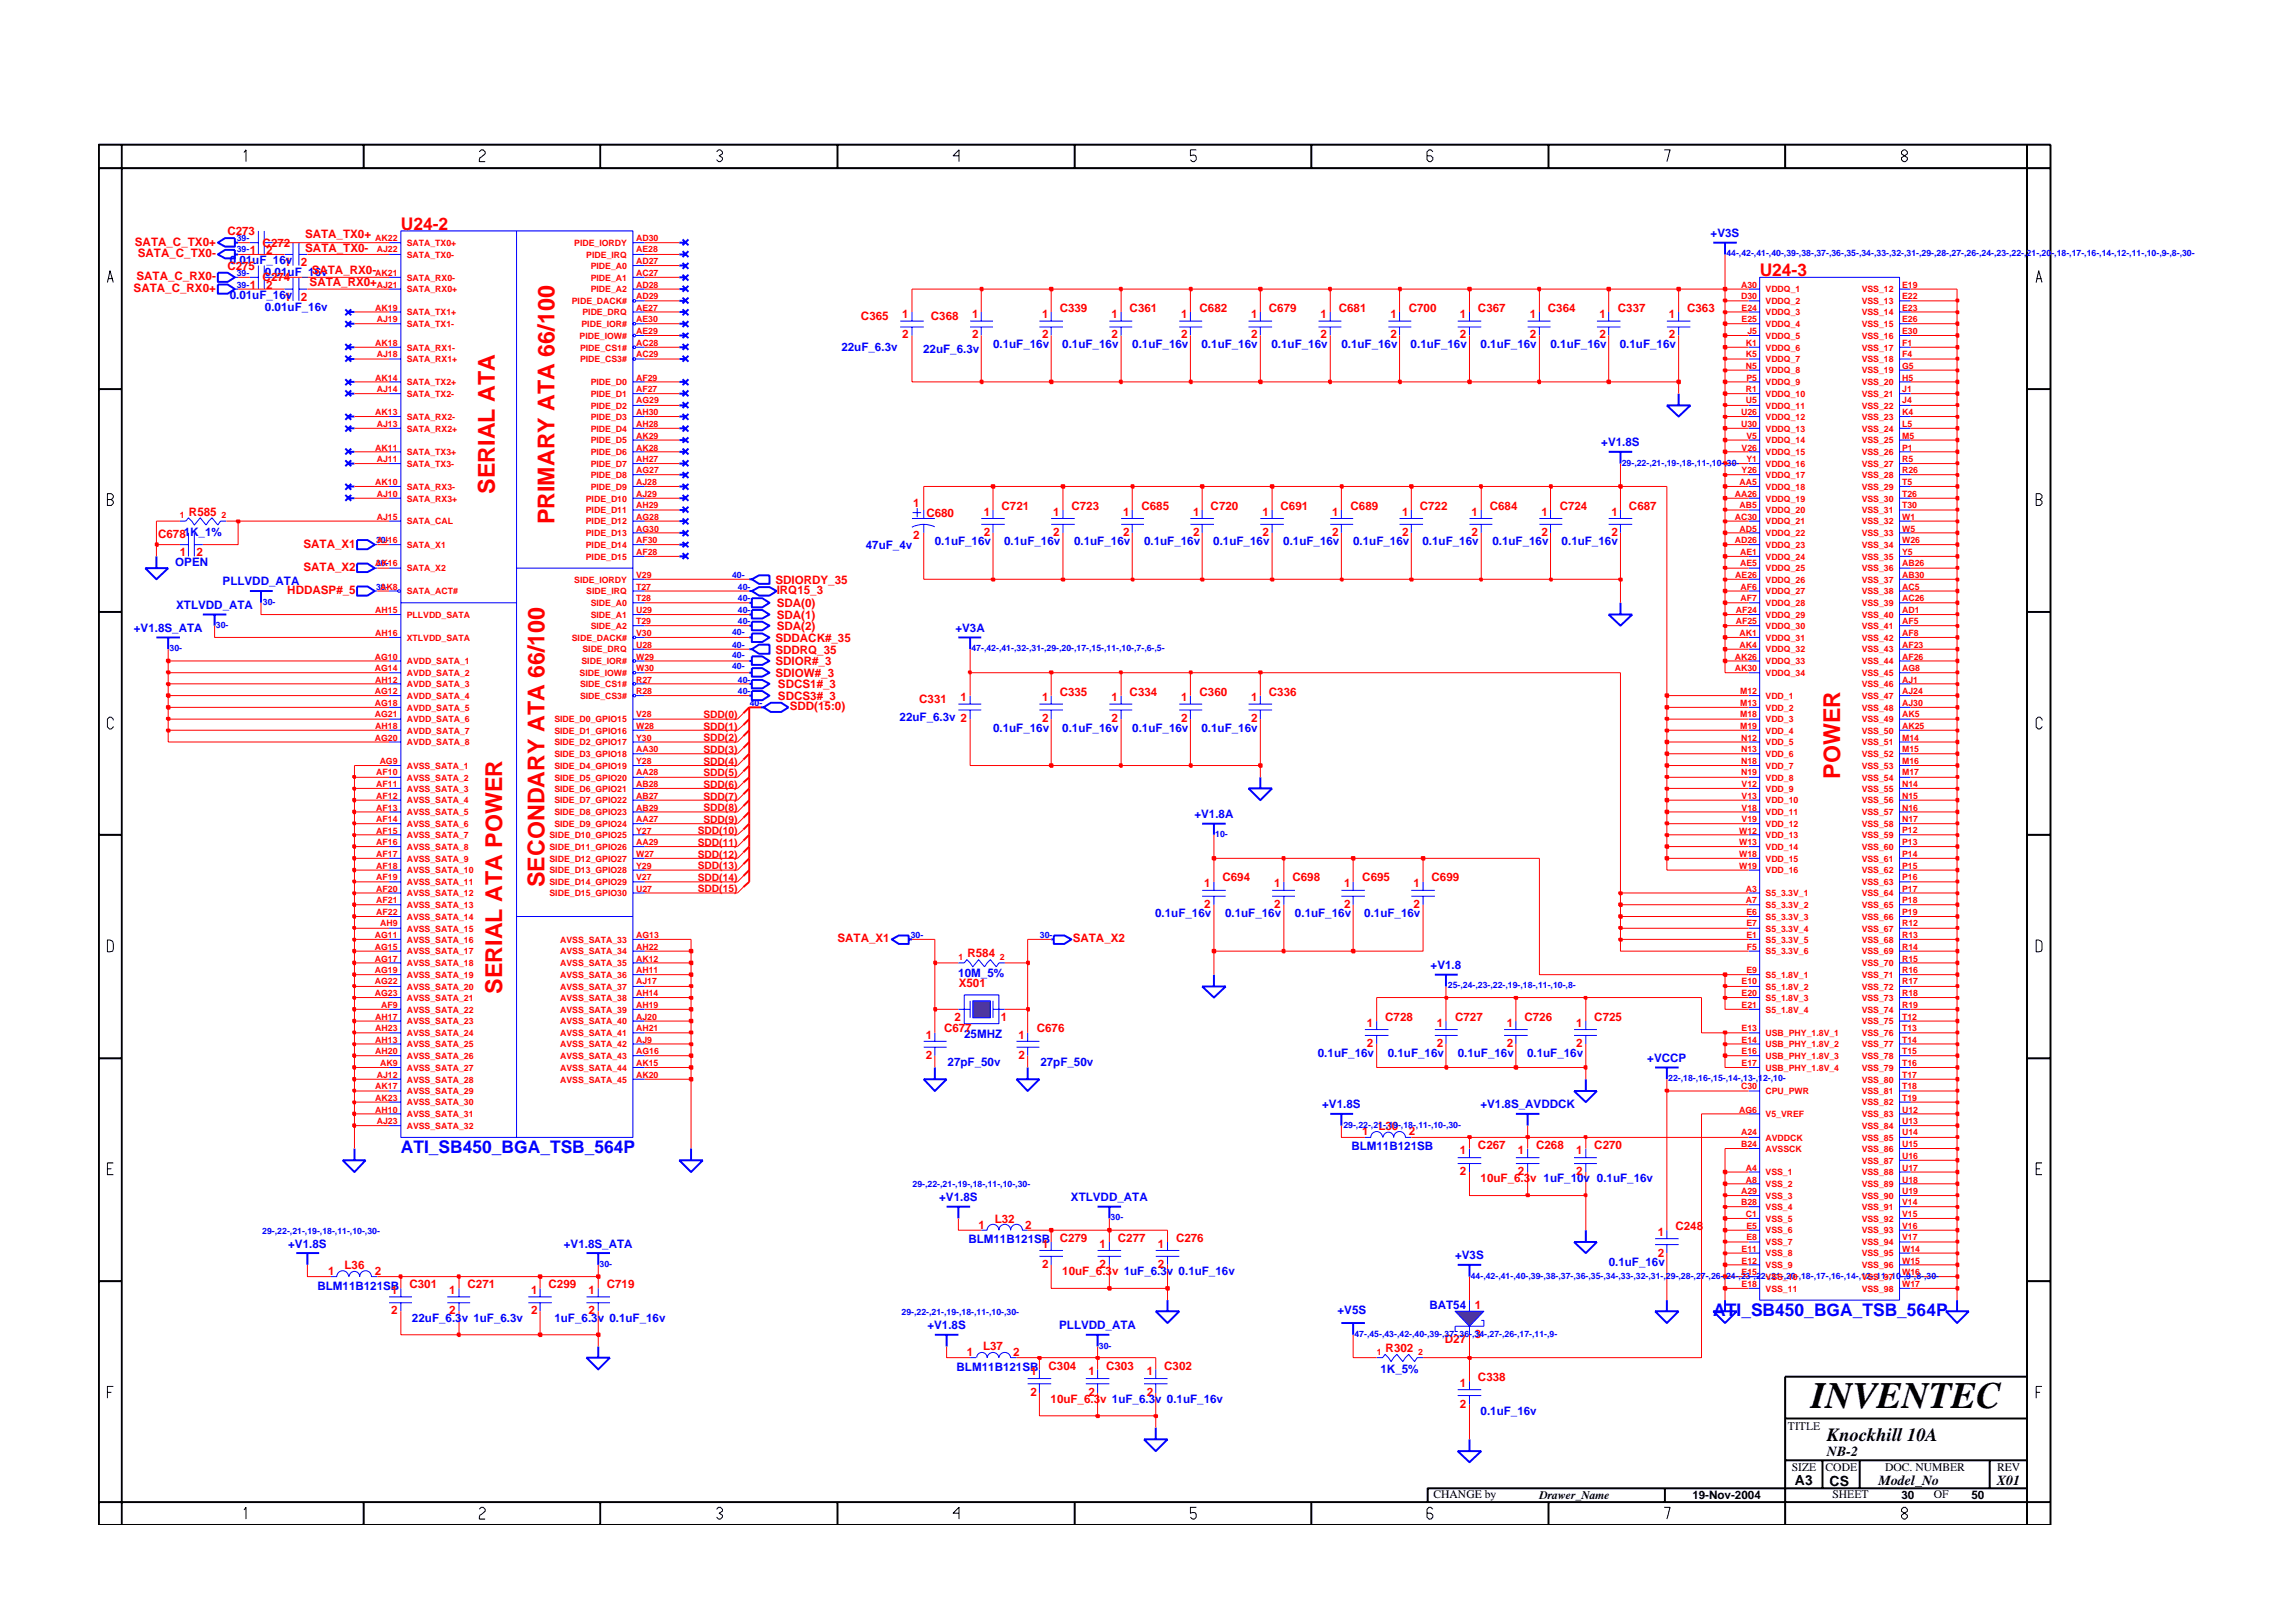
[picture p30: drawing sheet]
<svg xmlns="http://www.w3.org/2000/svg" width="297mm" height="210mm" viewBox="0 0 297 210" stroke-linecap="round" stroke-linejoin="round" font-family="sans-serif">
<defs><g id="words">
<text font-size="4.8" x="234.6" y="182.4">INVENTEC</text>
<g font-size="3" fill="#f00">
<text x="64.1" y="64" transform="rotate(-90 64.1 64)">SERIAL ATA</text>
<text x="71.8" y="67.9" transform="rotate(-90 71.8 67.9)">PRIMARY ATA 66/100</text>
<text x="238.4" y="100.9" transform="rotate(-90 238.4 100.9)">POWER</text>
<text x="70.6" y="114.9" transform="rotate(-90 70.6 114.9)">SECONDARY ATA 66/100</text>
<text x="65.1" y="128.7" transform="rotate(-90 65.1 128.7)">SERIAL ATA POWER</text>
</g>
<text font-size="2.4" x="236.7" y="186.6">Knockhill 10A</text>
<g font-size="2.3" fill="#f00">
<text x="51.9" y="29.7">U24-2</text>
<text x="228" y="35.8">U24-3</text>
</g>
<g font-size="2.3" fill="#00f">
<text x="51.9" y="149.4">ATI_SB450_BGA_TSB_564P</text>
<text x="221.9" y="170.5">ATI_SB450_BGA_TSB_564P</text>
</g>
<g font-size="1.8">
<text x="236.7" y="188.6">NB-2</text>
<text x="232.5" y="192.4">A3</text>
<text x="237" y="192.5">CS</text>
<text x="243.4" y="192.4">Model_No</text>
<text x="258.7" y="192.4">X01</text>
</g>
<g font-size="1.5" fill="#f00">
<text x="17.5" y="31.8">SATA_C_TX0+</text>
<text x="17.9" y="33.3">SATA_C_TX0-</text>
<text x="29.5" y="35">C275</text>
<text x="29.5" y="30.4">C273</text>
<text x="32.4" y="33">1</text>
<text x="34" y="32">C272</text>
<text x="34.5" y="33">2</text>
<text x="36.9" y="34.4">1</text>
<text x="39" y="34.4">2</text>
<text x="39.5" y="30.8">SATA_TX0+</text>
<text x="39.5" y="32.6">SATA_TX0-</text>
<text x="40.4" y="35.5">SATA_RX0-</text>
<text x="17.3" y="37.8">SATA_C_RX0+</text>
<text x="17.7" y="36.3">SATA_C_RX0-</text>
<text x="32.4" y="37.5">1</text>
<text x="34" y="36.5">C274</text>
<text x="34.5" y="37.5">2</text>
<text x="36.9" y="39">1</text>
<text x="39" y="39">2</text>
<text x="40.1" y="37.1">SATA_RX0+</text>
<text x="111.5" y="41.5">C365</text>
<text x="116.9" y="41.2">1</text>
<text x="120.6" y="41.5">C368</text>
<text x="125.9" y="41.2">1</text>
<text x="135" y="41.2">1</text>
<text x="137.3" y="40.4">C339</text>
<text x="144" y="41.2">1</text>
<text x="146.3" y="40.4">C361</text>
<text x="153" y="41.2">1</text>
<text x="155.4" y="40.4">C682</text>
<text x="162.1" y="41.2">1</text>
<text x="164.4" y="40.4">C679</text>
<text x="171.1" y="41.2">1</text>
<text x="173.4" y="40.4">C681</text>
<text x="180.1" y="41.2">1</text>
<text x="182.5" y="40.4">C700</text>
<text x="189.1" y="41.2">1</text>
<text x="191.5" y="40.4">C367</text>
<text x="198.2" y="41.2">1</text>
<text x="200.5" y="40.4">C364</text>
<text x="207.2" y="41.2">1</text>
<text x="209.6" y="40.4">C337</text>
<text x="216.2" y="41.2">1</text>
<text x="218.6" y="40.4">C363</text>
<text x="116.9" y="43.8">2</text>
<text x="125.9" y="43.8">2</text>
<text x="135" y="43.8">2</text>
<text x="144" y="43.8">2</text>
<text x="153" y="43.8">2</text>
<text x="162.1" y="43.8">2</text>
<text x="171.1" y="43.8">2</text>
<text x="180.1" y="43.8">2</text>
<text x="189.1" y="43.8">2</text>
<text x="198.2" y="43.8">2</text>
<text x="207.2" y="43.8">2</text>
<text x="216.2" y="43.8">2</text>
<text x="118.3" y="65.6">1</text>
<text x="20.5" y="69.7">C6781K_1%</text>
<text x="24.5" y="66.8">R585</text>
<text x="39.3" y="70.9">SATA_X1</text>
<text x="118.3" y="69.8">2</text>
<text x="120" y="67">C680</text>
<text x="127.5" y="66.8">1</text>
<text x="127.5" y="69.4">2</text>
<text x="129.7" y="66">C721</text>
<text x="136.4" y="66.8">1</text>
<text x="136.4" y="69.4">2</text>
<text x="138.8" y="66">C723</text>
<text x="145.5" y="66.8">1</text>
<text x="145.5" y="69.4">2</text>
<text x="147.9" y="66">C685</text>
<text x="154.6" y="66.8">1</text>
<text x="154.6" y="69.4">2</text>
<text x="156.8" y="66">C720</text>
<text x="163.5" y="66.8">1</text>
<text x="163.5" y="69.4">2</text>
<text x="165.9" y="66">C691</text>
<text x="172.6" y="66.8">1</text>
<text x="172.6" y="69.4">2</text>
<text x="174.9" y="66">C689</text>
<text x="181.6" y="66.8">1</text>
<text x="181.6" y="69.4">2</text>
<text x="183.9" y="66">C722</text>
<text x="190.6" y="66.8">1</text>
<text x="190.6" y="69.4">2</text>
<text x="193" y="66">C684</text>
<text x="199.7" y="69.4">2</text>
<text x="199.7" y="66.8">1</text>
<text x="202" y="66">C724</text>
<text x="208.7" y="66.8">1</text>
<text x="208.7" y="69.4">2</text>
<text x="211" y="66">C687</text>
<text x="23.3" y="72.1">1</text>
<text x="25.4" y="72.1">2</text>
<text x="37.2" y="77">HDDASP#_5</text>
<text x="39.3" y="73.9">SATA_X2</text>
<text x="100.4" y="75.6">SDIORDY_35</text>
<text x="100.6" y="77">IRQ15_3</text>
<text x="100.4" y="83.1">SDDACK#_35</text>
<text x="100.6" y="78.7">SDA(0)</text>
<text x="100.6" y="80.2">SDA(1)</text>
<text x="100.6" y="81.6">SDA(2)</text>
<text x="100.4" y="84.7">SDDRQ_35</text>
<text x="100.4" y="86.2">SDIOR#_3</text>
<text x="100.4" y="87.7">SDIOW#_3</text>
<text x="100.8" y="89.2">SDCS1#_3</text>
<text x="100.8" y="90.7">SDCS3#_3</text>
<text x="102.3" y="92">SDD(15:0)</text>
<text x="119.1" y="91.1">C331</text>
<text x="124.4" y="90.9">1</text>
<text x="135" y="90.9">1</text>
<text x="135" y="93.5">2</text>
<text x="137.3" y="90.1">C335</text>
<text x="144" y="93.5">2</text>
<text x="144" y="90.9">1</text>
<text x="146.3" y="90.1">C334</text>
<text x="153" y="90.9">1</text>
<text x="153" y="93.5">2</text>
<text x="155.4" y="90.1">C360</text>
<text x="162.1" y="90.9">1</text>
<text x="162.1" y="93.5">2</text>
<text x="164.4" y="90.1">C336</text>
<text x="156" y="114.9">1</text>
<text x="156" y="117.6">2</text>
<text x="158.4" y="114.2">C694</text>
<text x="165.1" y="114.9">1</text>
<text x="165.1" y="117.6">2</text>
<text x="167.4" y="114.2">C698</text>
<text x="174.1" y="114.9">1</text>
<text x="174.1" y="117.6">2</text>
<text x="176.5" y="114.2">C695</text>
<text x="183.1" y="114.9">1</text>
<text x="183.1" y="117.6">2</text>
<text x="185.4" y="114.2">C699</text>
<text x="108.5" y="122.1">SATA_X1</text>
<text x="125.3" y="124">R584</text>
<text x="139" y="122.1">SATA_X2</text>
<text x="124.2" y="127.9">X501</text>
<text x="119.9" y="134.6">1</text>
<text x="119.9" y="137.1">2</text>
<text x="122.3" y="133.7">C677</text>
<text x="123.7" y="132.3">2</text>
<text x="129.7" y="132.3">1</text>
<text x="131.9" y="134.6">1</text>
<text x="131.9" y="137.1">2</text>
<text x="134.3" y="133.7">C676</text>
<text x="177.1" y="133">1</text>
<text x="177.1" y="135.7">2</text>
<text x="179.4" y="132.3">C728</text>
<text x="186.1" y="133">1</text>
<text x="186.1" y="135.7">2</text>
<text x="188.5" y="132.3">C727</text>
<text x="195.2" y="133">1</text>
<text x="195.2" y="135.7">2</text>
<text x="197.5" y="132.3">C726</text>
<text x="204.2" y="133">1</text>
<text x="204.2" y="135.7">2</text>
<text x="206.5" y="132.3">C725</text>
<text x="176.5" y="147.1">1</text>
<text x="178.6" y="146.4">L30</text>
<text x="182.5" y="147.1">2</text>
<text x="189.1" y="149.6">1</text>
<text x="191.5" y="148.8">C267</text>
<text x="196.6" y="149.5">1</text>
<text x="199" y="148.8">C268</text>
<text x="204.2" y="149.5">1</text>
<text x="206.5" y="148.8">C270</text>
<text x="189.1" y="152.2">2</text>
<text x="191.8" y="153.1">10uF_6.3v 1uF_10v 0.1uF_16v</text>
<text x="196.6" y="152.2">2</text>
<text x="204.2" y="152.2">2</text>
<text x="126.8" y="159.2">1</text>
<text x="128.9" y="158.4">L32</text>
<text x="132.8" y="159.2">2</text>
<text x="135" y="161.7">1</text>
<text x="137.3" y="160.8">C279</text>
<text x="142.4" y="161.7">1</text>
<text x="144.8" y="160.8">C277</text>
<text x="150" y="161.7">1</text>
<text x="152.3" y="160.8">C276</text>
<text x="214.8" y="160.1">1</text>
<text x="217" y="159.4">C248</text>
<text x="42.5" y="165.2">1</text>
<text x="44.6" y="164.5">L36</text>
<text x="48.5" y="165.2">2</text>
<text x="50.7" y="167.7">1</text>
<text x="53" y="166.8">C301</text>
<text x="58.2" y="167.7">1</text>
<text x="60.6" y="166.8">C271</text>
<text x="68.8" y="167.7">1</text>
<text x="71.1" y="166.8">C299</text>
<text x="76.2" y="167.7">1</text>
<text x="78.6" y="166.8">C719</text>
<text x="135" y="164.2">2</text>
<text x="137.6" y="165.2">10uF_6.3v 1uF_6.3v 0.1uF_16v</text>
<text x="142.4" y="164.2">2</text>
<text x="150" y="164.2">2</text>
<text x="214.8" y="162.8">2</text>
<text x="50.7" y="170.2">2</text>
<text x="58.2" y="170.2">2</text>
<text x="68.8" y="170.2">2</text>
<text x="76.2" y="170.2">2</text>
<text x="191" y="169.6">1</text>
<text x="191" y="173.3">3</text>
<text x="125.3" y="175.7">1</text>
<text x="127.3" y="174.9">L37</text>
<text x="131.3" y="175.7">2</text>
<text x="133.5" y="178.2">1</text>
<text x="135.8" y="177.4">C304</text>
<text x="141" y="178.2">1</text>
<text x="143.3" y="177.4">C303</text>
<text x="148.5" y="178.2">1</text>
<text x="150.8" y="177.4">C302</text>
<text x="179.5" y="175.2">R302</text>
<text x="187.2" y="174">D27</text>
<text x="189.1" y="179.7">1</text>
<text x="191.5" y="179">C338</text>
<text x="133.5" y="180.8">2</text>
<text x="136.1" y="181.7">10uF_6.3v 1uF_6.3v 0.1uF_16v</text>
<text x="141" y="180.8">2</text>
<text x="148.5" y="180.8">2</text>
<text x="189.1" y="182.3">2</text>
</g>
<g font-size="1.5" fill="#00f">
<text x="29.8" y="34.2">0.01uF_16v</text>
<text x="34.3" y="35.8">0.01uF_16v</text>
<text x="221.6" y="30.7">+V3S</text>
<text x="29.8" y="38.7">0.01uF_16v</text>
<text x="34.3" y="40.2">0.01uF_16v</text>
<text x="109" y="45.4">22uF_6.3v</text>
<text x="119.6" y="45.7">22uF_6.3v</text>
<text x="128.6" y="45.1">0.1uF_16v</text>
<text x="137.6" y="45.1">0.1uF_16v</text>
<text x="146.7" y="45.1">0.1uF_16v</text>
<text x="155.6" y="45.1">0.1uF_16v</text>
<text x="164.7" y="45.1">0.1uF_16v</text>
<text x="173.8" y="45.1">0.1uF_16v</text>
<text x="182.7" y="45.1">0.1uF_16v</text>
<text x="191.8" y="45.1">0.1uF_16v</text>
<text x="200.9" y="45.1">0.1uF_16v</text>
<text x="209.8" y="45.1">0.1uF_16v</text>
<text x="207.4" y="57.8">+V1.8S</text>
<text x="112.2" y="71.1">47uF_4v</text>
<text x="121.1" y="70.7">0.1uF_16v</text>
<text x="130.1" y="70.7">0.1uF_16v</text>
<text x="139.1" y="70.7">0.1uF_16v</text>
<text x="148.2" y="70.7">0.1uF_16v</text>
<text x="157.2" y="70.7">0.1uF_16v</text>
<text x="166.2" y="70.7">0.1uF_16v</text>
<text x="175.3" y="70.7">0.1uF_16v</text>
<text x="184.3" y="70.7">0.1uF_16v</text>
<text x="193.3" y="70.7">0.1uF_16v</text>
<text x="202.3" y="70.7">0.1uF_16v</text>
<text x="22.7" y="73.3">OPEN</text>
<text x="28.8" y="75.8">PLLVDD_ATA</text>
<text x="17.3" y="81.8">+V1.8S_ATA</text>
<text x="22.8" y="78.9">XTLVDD_ATA</text>
<text x="123.8" y="81.8">+V3A</text>
<text x="116.5" y="93.4">22uF_6.3v 2</text>
<text x="128.6" y="94.8">0.1uF_16v</text>
<text x="137.6" y="94.8">0.1uF_16v</text>
<text x="146.7" y="94.8">0.1uF_16v</text>
<text x="155.6" y="94.8">0.1uF_16v</text>
<text x="154.7" y="105.9">+V1.8A</text>
<text x="149.6" y="118.8">0.1uF_16v</text>
<text x="158.7" y="118.8">0.1uF_16v</text>
<text x="167.8" y="118.8">0.1uF_16v</text>
<text x="176.7" y="118.8">0.1uF_16v</text>
<text x="185.3" y="125.5">+V1.8</text>
<text x="124.1" y="126.6">10M_5%</text>
<text x="124.9" y="134.5">25MHZ</text>
<text x="170.7" y="137">0.1uF_16v</text>
<text x="179.8" y="137">0.1uF_16v</text>
<text x="188.8" y="137">0.1uF_16v</text>
<text x="197.8" y="137">0.1uF_16v</text>
<text x="213.4" y="137.5">+VCCP</text>
<text x="122.8" y="138.1">27pF_50v</text>
<text x="134.8" y="138.1">27pF_50v</text>
<text x="171.3" y="143.5">+V1.8S</text>
<text x="191.8" y="143.5">+V1.8S_AVDDCK</text>
<text x="175.1" y="149">BLM11B121SB</text>
<text x="121.7" y="155.6">+V1.8S</text>
<text x="138.7" y="155.6">XTLVDD_ATA</text>
<text x="37.3" y="161.7">+V1.8S</text>
<text x="73" y="161.7">+V1.8S_ATA</text>
<text x="125.4" y="161.1">BLM11B121SB</text>
<text x="41.1" y="167.1">BLM11B121SB</text>
<text x="188.5" y="163.1">+V3S</text>
<text x="208.4" y="164.1">0.1uF_16v</text>
<text x="53.4" y="171.3">22uF_6.3v 1uF_6.3v</text>
<text x="71.8" y="171.3">1uF_6.3v 0.1uF_16v</text>
<text x="120.1" y="172.2">+V1.8S</text>
<text x="137.2" y="172.2">PLLVDD_ATA</text>
<text x="173.3" y="170.3">+V5S</text>
<text x="185.2" y="169.6">BAT54</text>
<text x="123.9" y="177.6">BLM11B121SB</text>
<text x="178.8" y="177.8">1K_5%</text>
<text x="191.8" y="183.3">0.1uF_16v</text>
</g>
<g font-size="1.5">
<text x="231.6" y="185.2">TITLE</text>
<text x="232.1" y="190.6">SIZE</text>
<text x="236.5" y="190.6">CODE</text>
<text x="244.2" y="190.6">DOC. NUMBER</text>
<text x="258.7" y="190.6">REV</text>
<text x="185.7" y="194">CHANGE by</text>
<text x="199.4" y="194.2">Drawer_Name</text>
<text x="219.2" y="194.2">19-Nov-2004</text>
<text x="237.4" y="194">SHEET</text>
<text x="246.3" y="194.2">30</text>
<text x="250.5" y="194">OF</text>
<text x="255.4" y="194.2">50</text>
</g>
<g font-size="1.3" fill="#f00">
<text x="91.1" y="94.5">SDD(1)</text>
<text x="91.1" y="93.1">SDD(0)</text>
<text x="91.1" y="96">SDD(2)</text>
<text x="91.1" y="100.5">SDD(5)</text>
<text x="91.1" y="99.1">SDD(4)</text>
<text x="91.1" y="97.6">SDD(3)</text>
<text x="91.1" y="106.6">SDD(9)</text>
<text x="91.1" y="105.1">SDD(8)</text>
<text x="91.1" y="103.6">SDD(7)</text>
<text x="91.1" y="102.1">SDD(6)</text>
<text x="90.4" y="108.1">SDD(10)</text>
<text x="90.4" y="112.6">SDD(13)</text>
<text x="90.4" y="111.1">SDD(12)</text>
<text x="90.4" y="109.6">SDD(11)</text>
<text x="90.4" y="115.6">SDD(15)</text>
<text x="90.4" y="114.1">SDD(14)</text>
</g>
<g font-size="1.1" fill="#00f">
<text x="30.7" y="35.8">39-</text>
<text x="30.7" y="31.3">39-</text>
<text x="30.7" y="32.7">39-</text>
<text x="223.6" y="33.2">44-,42-,41-,40-,39-,38-,37-,36-,35-,34-,33-,32-,31-,29-,28-,27-,26-,24-,23-,22-,21-,20-,18-,17-,16-,14-,12-,11-,10-,9-,8-,30-</text>
<text x="30.7" y="37.3">39-</text>
<text x="210.1" y="60.3">29-,22-,21-,19-,18-,11-,10-,30-</text>
<text x="48.7" y="70.4">30-</text>
<text x="48.7" y="73.3">30-</text>
<text x="48.7" y="76.4">39-</text>
<text x="94.8" y="74.9">40-</text>
<text x="95.6" y="76.4">40-</text>
<text x="95.6" y="77.9">40-</text>
<text x="28" y="81.4">30-</text>
<text x="34.1" y="78.3">30-</text>
<text x="94.8" y="83.9">40-</text>
<text x="94.8" y="82.2">40-</text>
<text x="95.6" y="79.4">40-</text>
<text x="95.6" y="80.9">40-</text>
<text x="22" y="84.4">30-</text>
<text x="94.8" y="85.2">40-</text>
<text x="94.8" y="86.7">40-</text>
<text x="95.6" y="89.9">40-</text>
<text x="95.6" y="88.4">40-</text>
<text x="125.8" y="84.4">47-,42-,41-,32-,31-,29-,20-,17-,15-,11-,10-,7-,6-,5-</text>
<text x="97.1" y="91.5">40-</text>
<text x="157.4" y="108.5">10-</text>
<text x="118" y="121.5">30-</text>
<text x="134.7" y="121.5">30-</text>
<text x="187.6" y="128">25-,24-,23-,22-,19-,18-,11-,10-,8-</text>
<text x="216.1" y="140.1">22-,18-,16-,15-,14-,13-,12-,10-</text>
<text x="174" y="146.1">29-,22-,21-,19-,18-,11-,10-,30-</text>
<text x="118.2" y="153.8">29-,22-,21-,19-,18-,11-,10-,30-</text>
<text x="34" y="159.8">29-,22-,21-,19-,18-,11-,10-,30-</text>
<text x="143.9" y="158.1">30-</text>
<text x="77.7" y="164.2">30-</text>
<text x="190.5" y="165.6">44-,42-,41-,40-,39-,38-,37-,36-,35-,34-,33-,32-,31-,29-,28-,27-,26-,24-,23-,22-,21-,20-,18-,17-,16-,14-,12-,11-,10-,9-,8-,30-</text>
<text x="116.8" y="170.3">29-,22-,21-,19-,18-,11-,10-,30-</text>
<text x="175.5" y="173.2">47-,45-,43-,42-,40-,39-,37-,36-,34-,27-,26-,17-,11-,9-</text>
<text x="142.4" y="174.7">30-</text>
</g>
<g font-size="1.1" fill="#f00">
<text x="48.6" y="31.3">AK22</text>
<text x="48.6" y="35.8">AK21</text>
<text x="48.8" y="32.7">AJ22</text>
<text x="52.7" y="31.9">SATA_TX0+</text>
<text x="52.7" y="33.4">SATA_TX0-</text>
<text x="74.4" y="31.9">PIDE_IORDY</text>
<text x="76" y="33.4">PIDE_IRQ</text>
<text x="76.5" y="34.8">PIDE_A0</text>
<text x="82.4" y="31.3">AD30</text>
<text x="82.4" y="34.2">AD27</text>
<text x="82.4" y="35.8">AC27</text>
<text x="82.4" y="32.7">AE28</text>
<text x="48.6" y="40.2">AK19</text>
<text x="48.8" y="41.8">AJ19</text>
<text x="48.8" y="37.3">AJ21</text>
<text x="52.7" y="40.8">SATA_TX1+</text>
<text x="52.7" y="37.9">SATA_RX0+</text>
<text x="52.7" y="36.4">SATA_RX0-</text>
<text x="74.1" y="39.4">PIDE_DACK#</text>
<text x="75.5" y="40.8">PIDE_DRQ</text>
<text x="76.5" y="36.4">PIDE_A1</text>
<text x="76.5" y="37.9">PIDE_A2</text>
<text x="82.4" y="38.7">AD29</text>
<text x="82.4" y="40.2">AE27</text>
<text x="82.4" y="41.8">AE30</text>
<text x="82.4" y="37.3">AD28</text>
<text x="225.5" y="38.7">D30</text>
<text x="225.5" y="37.3">A30</text>
<text x="225.6" y="40.2">E24</text>
<text x="225.6" y="41.8">E25</text>
<text x="228.7" y="40.8">VDDQ_3</text>
<text x="228.7" y="39.4">VDDQ_2</text>
<text x="228.7" y="37.9">VDDQ_1</text>
<text x="241.2" y="37.9">VSS_12</text>
<text x="241.2" y="39.4">VSS_13</text>
<text x="241.2" y="40.8">VSS_14</text>
<text x="246.4" y="37.3">E19</text>
<text x="246.4" y="38.7">E22</text>
<text x="246.4" y="40.2">E23</text>
<text x="246.4" y="41.8">E26</text>
<text x="48.6" y="44.8">AK18</text>
<text x="48.8" y="46.3">AJ18</text>
<text x="52.7" y="42.4">SATA_TX1-</text>
<text x="52.7" y="46.9">SATA_RX1+</text>
<text x="52.7" y="45.4">SATA_RX1-</text>
<text x="75.1" y="43.9">PIDE_IOW#</text>
<text x="75.1" y="45.4">PIDE_CS1#</text>
<text x="75.1" y="46.9">PIDE_CS3#</text>
<text x="75.3" y="42.4">PIDE_IOR#</text>
<text x="82.4" y="43.3">AE29</text>
<text x="82.4" y="46.3">AC29</text>
<text x="82.4" y="44.8">AC28</text>
<text x="226.2" y="44.8">K1</text>
<text x="226.2" y="46.3">K5</text>
<text x="226.2" y="47.8">N5</text>
<text x="226.4" y="43.3">J5</text>
<text x="228.7" y="43.9">VDDQ_5</text>
<text x="228.7" y="45.4">VDDQ_6</text>
<text x="228.7" y="46.9">VDDQ_7</text>
<text x="228.7" y="42.4">VDDQ_4</text>
<text x="241.2" y="42.4">VSS_15</text>
<text x="241.2" y="43.9">VSS_16</text>
<text x="241.2" y="45.4">VSS_17</text>
<text x="241.2" y="46.9">VSS_18</text>
<text x="246.4" y="43.3">E30</text>
<text x="246.4" y="44.8">F1</text>
<text x="246.4" y="46.3">F4</text>
<text x="246.4" y="47.8">G5</text>
<text x="48.6" y="49.3">AK14</text>
<text x="48.6" y="53.8">AK13</text>
<text x="48.8" y="50.8">AJ14</text>
<text x="52.7" y="49.9">SATA_TX2+</text>
<text x="52.7" y="51.4">SATA_TX2-</text>
<text x="76.5" y="49.9">PIDE_D0</text>
<text x="76.5" y="51.4">PIDE_D1</text>
<text x="76.5" y="52.9">PIDE_D2</text>
<text x="82.4" y="49.3">AF29</text>
<text x="82.4" y="50.8">AF27</text>
<text x="82.4" y="52.3">AG29</text>
<text x="82.4" y="53.8">AH30</text>
<text x="225.5" y="53.8">U26</text>
<text x="226.2" y="50.8">R1</text>
<text x="226.2" y="52.3">U5</text>
<text x="226.2" y="49.3">P5</text>
<text x="228.7" y="48.4">VDDQ_8</text>
<text x="228.7" y="49.9">VDDQ_9</text>
<text x="228.7" y="51.4">VDDQ_10</text>
<text x="228.7" y="52.9">VDDQ_11</text>
<text x="241.2" y="49.9">VSS_20</text>
<text x="241.2" y="51.4">VSS_21</text>
<text x="241.2" y="52.9">VSS_22</text>
<text x="241.2" y="48.4">VSS_19</text>
<text x="246.4" y="49.3">H5</text>
<text x="246.4" y="50.8">J1</text>
<text x="246.4" y="52.3">J4</text>
<text x="246.4" y="53.8">K4</text>
<text x="48.6" y="58.4">AK11</text>
<text x="48.8" y="59.8">AJ11</text>
<text x="48.8" y="55.3">AJ13</text>
<text x="52.7" y="59">SATA_TX3+</text>
<text x="52.7" y="55.9">SATA_RX2+</text>
<text x="52.7" y="54.4">SATA_RX2-</text>
<text x="76.5" y="55.9">PIDE_D4</text>
<text x="76.5" y="57.4">PIDE_D5</text>
<text x="76.5" y="59">PIDE_D6</text>
<text x="76.5" y="54.4">PIDE_D3</text>
<text x="82.4" y="55.3">AH28</text>
<text x="82.4" y="56.8">AK29</text>
<text x="82.4" y="58.4">AK28</text>
<text x="82.4" y="59.8">AH27</text>
<text x="225.5" y="55.3">U30</text>
<text x="225.6" y="58.4">V26</text>
<text x="226.2" y="56.8">V5</text>
<text x="226.2" y="59.8">Y1</text>
<text x="228.7" y="54.4">VDDQ_12</text>
<text x="228.7" y="55.9">VDDQ_13</text>
<text x="228.7" y="57.4">VDDQ_14</text>
<text x="228.7" y="59">VDDQ_15</text>
<text x="241.2" y="54.4">VSS_23</text>
<text x="241.2" y="55.9">VSS_24</text>
<text x="241.2" y="57.4">VSS_25</text>
<text x="241.2" y="59">VSS_26</text>
<text x="246.4" y="55.3">L5</text>
<text x="246.4" y="56.8">M5</text>
<text x="246.4" y="58.4">P1</text>
<text x="246.4" y="59.8">R5</text>
<text x="48.6" y="62.9">AK10</text>
<text x="48.8" y="64.4">AJ10</text>
<text x="52.7" y="65">SATA_RX3+</text>
<text x="52.7" y="63.4">SATA_RX3-</text>
<text x="52.7" y="60.5">SATA_TX3-</text>
<text x="75.9" y="65">PIDE_D10</text>
<text x="76.5" y="60.5">PIDE_D7</text>
<text x="76.5" y="61.9">PIDE_D8</text>
<text x="76.5" y="63.4">PIDE_D9</text>
<text x="82.4" y="61.3">AG27</text>
<text x="82.4" y="62.9">AJ28</text>
<text x="82.4" y="64.4">AJ29</text>
<text x="82.4" y="65.8">AH29</text>
<text x="224.7" y="64.4">AA26</text>
<text x="225.4" y="62.9">AA5</text>
<text x="225.4" y="65.8">AB5</text>
<text x="225.6" y="61.3">Y26</text>
<text x="228.7" y="60.5">VDDQ_16</text>
<text x="228.7" y="61.9">VDDQ_17</text>
<text x="228.7" y="63.4">VDDQ_18</text>
<text x="228.7" y="65">VDDQ_19</text>
<text x="241.2" y="65">VSS_30</text>
<text x="241.2" y="60.5">VSS_27</text>
<text x="241.2" y="61.9">VSS_28</text>
<text x="241.2" y="63.4">VSS_29</text>
<text x="246.4" y="62.9">T5</text>
<text x="246.4" y="64.4">T26</text>
<text x="246.4" y="65.8">T30</text>
<text x="246.4" y="61.3">R26</text>
<text x="23.3" y="67.2">1</text>
<text x="28.7" y="67.2">2</text>
<text x="48.8" y="70.4">AJ16</text>
<text x="48.8" y="67.3">AJ15</text>
<text x="52.7" y="71">SATA_X1</text>
<text x="52.7" y="67.9">SATA_CAL</text>
<text x="75.9" y="66.5">PIDE_D11</text>
<text x="75.9" y="67.9">PIDE_D12</text>
<text x="75.9" y="69.5">PIDE_D13</text>
<text x="75.9" y="71">PIDE_D14</text>
<text x="82.4" y="67.3">AG28</text>
<text x="82.4" y="68.9">AG30</text>
<text x="82.4" y="70.4">AF30</text>
<text x="82.4" y="71.9">AF28</text>
<text x="224.7" y="67.3">AC30</text>
<text x="224.7" y="70.4">AD26</text>
<text x="225.4" y="68.9">AD5</text>
<text x="225.4" y="71.9">AE1</text>
<text x="228.7" y="66.5">VDDQ_20</text>
<text x="228.7" y="67.9">VDDQ_21</text>
<text x="228.7" y="69.5">VDDQ_22</text>
<text x="228.7" y="71">VDDQ_23</text>
<text x="241.2" y="66.5">VSS_31</text>
<text x="241.2" y="67.9">VSS_32</text>
<text x="241.2" y="69.5">VSS_33</text>
<text x="241.2" y="71">VSS_34</text>
<text x="246.4" y="67.3">W1</text>
<text x="246.4" y="68.9">W5</text>
<text x="246.4" y="70.4">W26</text>
<text x="246.4" y="71.9">Y5</text>
<text x="48.6" y="73.3">AK16</text>
<text x="49.2" y="76.4">AK8</text>
<text x="52.7" y="74">SATA_X2</text>
<text x="52.7" y="77">SATA_ACT#</text>
<text x="74.4" y="75.5">SIDE_IORDY</text>
<text x="75.9" y="72.5">PIDE_D15</text>
<text x="76" y="77">SIDE_IRQ</text>
<text x="82.4" y="74.9">V29</text>
<text x="82.4" y="76.4">T27</text>
<text x="82.4" y="77.9">T28</text>
<text x="224.8" y="74.9">AE26</text>
<text x="225.4" y="73.3">AE5</text>
<text x="225.5" y="76.4">AF6</text>
<text x="225.5" y="77.9">AF7</text>
<text x="228.7" y="77">VDDQ_27</text>
<text x="228.7" y="72.5">VDDQ_24</text>
<text x="228.7" y="74">VDDQ_25</text>
<text x="228.7" y="75.5">VDDQ_26</text>
<text x="241.2" y="72.5">VSS_35</text>
<text x="241.2" y="74">VSS_36</text>
<text x="241.2" y="75.5">VSS_37</text>
<text x="241.2" y="77">VSS_38</text>
<text x="246.4" y="73.3">AB26</text>
<text x="246.4" y="74.9">AB30</text>
<text x="246.4" y="76.4">AC5</text>
<text x="246.4" y="77.9">AC26</text>
<text x="48.6" y="82.4">AH16</text>
<text x="48.6" y="79.4">AH15</text>
<text x="52.7" y="83">XTLVDD_SATA</text>
<text x="52.7" y="80">PLLVDD_SATA</text>
<text x="74.1" y="83">SIDE_DACK#</text>
<text x="76.5" y="78.5">SIDE_A0</text>
<text x="76.5" y="80">SIDE_A1</text>
<text x="76.5" y="81.5">SIDE_A2</text>
<text x="82.4" y="82.4">V30</text>
<text x="82.4" y="83.9">U28</text>
<text x="82.4" y="79.4">U29</text>
<text x="82.4" y="80.9">T29</text>
<text x="224.9" y="79.4">AF24</text>
<text x="224.9" y="80.9">AF25</text>
<text x="225.4" y="82.4">AK1</text>
<text x="225.4" y="83.9">AK4</text>
<text x="228.7" y="78.5">VDDQ_28</text>
<text x="228.7" y="80">VDDQ_29</text>
<text x="228.7" y="81.5">VDDQ_30</text>
<text x="228.7" y="83">VDDQ_31</text>
<text x="241.2" y="78.5">VSS_39</text>
<text x="241.2" y="80">VSS_40</text>
<text x="241.2" y="81.5">VSS_41</text>
<text x="241.2" y="83">VSS_42</text>
<text x="246.4" y="79.4">AD1</text>
<text x="246.4" y="80.9">AF5</text>
<text x="246.4" y="82.4">AF8</text>
<text x="246.4" y="83.9">AF23</text>
<text x="48.6" y="85.5">AG10</text>
<text x="48.6" y="86.9">AG14</text>
<text x="48.6" y="89.9">AG12</text>
<text x="48.6" y="88.4">AH12</text>
<text x="52.7" y="86.1">AVDD_SATA_1</text>
<text x="52.7" y="87.6">AVDD_SATA_2</text>
<text x="52.7" y="89">AVDD_SATA_3</text>
<text x="75.1" y="87.6">SIDE_IOW#</text>
<text x="75.1" y="89">SIDE_CS1#</text>
<text x="75.3" y="86.1">SIDE_IOR#</text>
<text x="75.5" y="84.5">SIDE_DRQ</text>
<text x="82.4" y="85.5">W29</text>
<text x="82.4" y="86.9">W30</text>
<text x="82.4" y="88.4">R27</text>
<text x="82.4" y="89.9">R28</text>
<text x="224.7" y="85.5">AK26</text>
<text x="224.7" y="86.9">AK30</text>
<text x="225.4" y="89.9">M12</text>
<text x="228.7" y="84.5">VDDQ_32</text>
<text x="228.7" y="86.1">VDDQ_33</text>
<text x="228.7" y="87.6">VDDQ_34</text>
<text x="241.2" y="84.5">VSS_43</text>
<text x="241.2" y="86.1">VSS_44</text>
<text x="241.2" y="87.6">VSS_45</text>
<text x="241.2" y="89">VSS_46</text>
<text x="246.4" y="85.5">AF26</text>
<text x="246.4" y="86.9">AG8</text>
<text x="246.4" y="88.4">AJ1</text>
<text x="246.4" y="89.9">AJ24</text>
<text x="48.6" y="91.5">AG18</text>
<text x="48.6" y="92.9">AG21</text>
<text x="48.6" y="96">AG20</text>
<text x="48.6" y="94.4">AH18</text>
<text x="52.7" y="92.1">AVDD_SATA_5</text>
<text x="52.7" y="93.6">AVDD_SATA_6</text>
<text x="52.7" y="95">AVDD_SATA_7</text>
<text x="52.7" y="90.5">AVDD_SATA_4</text>
<text x="71.8" y="95">SIDE_D1_GPIO16</text>
<text x="71.8" y="93.6">SIDE_D0_GPIO15</text>
<text x="75.1" y="90.5">SIDE_CS3#</text>
<text x="82.4" y="94.4">W28</text>
<text x="82.4" y="96">Y30</text>
<text x="82.4" y="92.9">V28</text>
<text x="225.4" y="91.5">M13</text>
<text x="225.4" y="92.9">M18</text>
<text x="225.4" y="94.4">M19</text>
<text x="225.5" y="96">N12</text>
<text x="228.7" y="92.1">VDD_2</text>
<text x="228.7" y="93.6">VDD_3</text>
<text x="228.7" y="95">VDD_4</text>
<text x="228.7" y="90.5">VDD_1</text>
<text x="241.2" y="93.6">VSS_49</text>
<text x="241.2" y="95">VSS_50</text>
<text x="241.2" y="90.5">VSS_47</text>
<text x="241.2" y="92.1">VSS_48</text>
<text x="246.4" y="92.9">AK5</text>
<text x="246.4" y="94.4">AK25</text>
<text x="246.4" y="96">M14</text>
<text x="246.4" y="91.5">AJ30</text>
<text x="48.7" y="102">AF11</text>
<text x="48.7" y="100.4">AF10</text>
<text x="49.2" y="99">AG9</text>
<text x="52.7" y="101.1">AVSS_SATA_2</text>
<text x="52.7" y="96.5">AVDD_SATA_8</text>
<text x="52.7" y="99.6">AVSS_SATA_1</text>
<text x="71.8" y="96.5">SIDE_D2_GPIO17</text>
<text x="71.8" y="98.1">SIDE_D3_GPIO18</text>
<text x="71.8" y="99.6">SIDE_D4_GPIO19</text>
<text x="71.8" y="101.1">SIDE_D5_GPIO20</text>
<text x="82.4" y="97.5">AA30</text>
<text x="82.4" y="99">Y28</text>
<text x="82.4" y="100.4">AA28</text>
<text x="82.4" y="102">AB28</text>
<text x="225.5" y="97.5">N13</text>
<text x="225.5" y="99">N18</text>
<text x="225.5" y="100.4">N19</text>
<text x="225.6" y="102">V12</text>
<text x="228.7" y="96.5">VDD_5</text>
<text x="228.7" y="98.1">VDD_6</text>
<text x="228.7" y="99.6">VDD_7</text>
<text x="228.7" y="101.1">VDD_8</text>
<text x="241.2" y="96.5">VSS_51</text>
<text x="241.2" y="98.1">VSS_52</text>
<text x="241.2" y="99.6">VSS_53</text>
<text x="241.2" y="101.1">VSS_54</text>
<text x="246.4" y="97.5">M15</text>
<text x="246.4" y="99">M16</text>
<text x="246.4" y="100.4">M17</text>
<text x="246.4" y="102">N14</text>
<text x="48.7" y="105">AF13</text>
<text x="48.7" y="106.5">AF14</text>
<text x="48.7" y="108">AF15</text>
<text x="48.7" y="103.5">AF12</text>
<text x="52.7" y="105.6">AVSS_SATA_5</text>
<text x="52.7" y="107.1">AVSS_SATA_6</text>
<text x="52.7" y="104.1">AVSS_SATA_4</text>
<text x="52.7" y="102.6">AVSS_SATA_3</text>
<text x="71.8" y="107.1">SIDE_D9_GPIO24</text>
<text x="71.8" y="102.6">SIDE_D6_GPIO21</text>
<text x="71.8" y="104.1">SIDE_D7_GPIO22</text>
<text x="71.8" y="105.6">SIDE_D8_GPIO23</text>
<text x="82.4" y="106.5">AA27</text>
<text x="82.4" y="103.5">AB27</text>
<text x="82.4" y="105">AB29</text>
<text x="82.4" y="108">Y27</text>
<text x="225.3" y="108">W12</text>
<text x="225.6" y="103.5">V13</text>
<text x="225.6" y="105">V18</text>
<text x="225.6" y="106.5">V19</text>
<text x="228.7" y="102.6">VDD_9</text>
<text x="228.7" y="104.1">VDD_10</text>
<text x="228.7" y="105.6">VDD_11</text>
<text x="228.7" y="107.1">VDD_12</text>
<text x="241.2" y="102.6">VSS_55</text>
<text x="241.2" y="104.1">VSS_56</text>
<text x="241.2" y="105.6">VSS_57</text>
<text x="241.2" y="107.1">VSS_58</text>
<text x="246.4" y="106.5">N17</text>
<text x="246.4" y="108">P12</text>
<text x="246.4" y="103.5">N15</text>
<text x="246.4" y="105">N16</text>
<text x="48.7" y="109.5">AF16</text>
<text x="48.7" y="111">AF17</text>
<text x="48.7" y="112.6">AF18</text>
<text x="48.7" y="114">AF19</text>
<text x="52.7" y="108.6">AVSS_SATA_7</text>
<text x="52.7" y="110.1">AVSS_SATA_8</text>
<text x="52.7" y="111.6">AVSS_SATA_9</text>
<text x="52.7" y="113.1">AVSS_SATA_10</text>
<text x="71.2" y="113.1">SIDE_D13_GPIO28</text>
<text x="71.2" y="108.6">SIDE_D10_GPIO25</text>
<text x="71.2" y="110.1">SIDE_D11_GPIO26</text>
<text x="71.2" y="111.6">SIDE_D12_GPIO27</text>
<text x="82.4" y="114">V27</text>
<text x="82.4" y="109.5">AA29</text>
<text x="82.4" y="111">W27</text>
<text x="82.4" y="112.6">Y29</text>
<text x="225.3" y="111">W18</text>
<text x="225.3" y="112.6">W19</text>
<text x="225.3" y="109.5">W13</text>
<text x="228.7" y="110.1">VDD_14</text>
<text x="228.7" y="111.6">VDD_15</text>
<text x="228.7" y="113.1">VDD_16</text>
<text x="228.7" y="108.6">VDD_13</text>
<text x="241.2" y="108.6">VSS_59</text>
<text x="241.2" y="110.1">VSS_60</text>
<text x="241.2" y="111.6">VSS_61</text>
<text x="241.2" y="113.1">VSS_62</text>
<text x="246.4" y="109.5">P13</text>
<text x="246.4" y="111">P14</text>
<text x="246.4" y="112.5">P15</text>
<text x="246.4" y="114">P16</text>
<text x="48.7" y="115.5">AF20</text>
<text x="48.7" y="117">AF21</text>
<text x="48.7" y="118.6">AF22</text>
<text x="52.7" y="114.7">AVSS_SATA_11</text>
<text x="52.7" y="116.1">AVSS_SATA_12</text>
<text x="52.7" y="117.6">AVSS_SATA_13</text>
<text x="52.7" y="119.2">AVSS_SATA_14</text>
<text x="71.2" y="114.7">SIDE_D14_GPIO29</text>
<text x="71.2" y="116.1">SIDE_D15_GPIO30</text>
<text x="82.4" y="115.5">U27</text>
<text x="226.2" y="115.5">A3</text>
<text x="226.2" y="117">A7</text>
<text x="226.2" y="118.6">E6</text>
<text x="228.7" y="116.1">S5_3.3V_1</text>
<text x="228.7" y="117.6">S5_3.3V_2</text>
<text x="228.7" y="119.2">S5_3.3V_3</text>
<text x="241.2" y="114.7">VSS_63</text>
<text x="241.2" y="116.1">VSS_64</text>
<text x="241.2" y="117.6">VSS_65</text>
<text x="241.2" y="119.2">VSS_66</text>
<text x="246.4" y="115.5">P17</text>
<text x="246.4" y="117">P18</text>
<text x="246.4" y="118.6">P19</text>
<text x="48.6" y="121.5">AG11</text>
<text x="48.6" y="123">AG15</text>
<text x="48.6" y="124.6">AG17</text>
<text x="49.2" y="120">AH9</text>
<text x="52.7" y="120.7">AVSS_SATA_15</text>
<text x="52.7" y="122.1">AVSS_SATA_16</text>
<text x="52.7" y="123.6">AVSS_SATA_17</text>
<text x="52.7" y="125.2">AVSS_SATA_18</text>
<text x="72.6" y="125.2">AVSS_SATA_35</text>
<text x="72.6" y="122.1">AVSS_SATA_33</text>
<text x="72.6" y="123.6">AVSS_SATA_34</text>
<text x="82.4" y="124.6">AK12</text>
<text x="82.4" y="121.5">AG13</text>
<text x="82.4" y="123">AH22</text>
<text x="124.1" y="124.4">1</text>
<text x="129.5" y="124.4">2</text>
<text x="226.2" y="120">E7</text>
<text x="226.2" y="121.5">E1</text>
<text x="226.3" y="123">F5</text>
<text x="228.7" y="120.7">S5_3.3V_4</text>
<text x="228.7" y="122.1">S5_3.3V_5</text>
<text x="228.7" y="123.6">S5_3.3V_6</text>
<text x="241.2" y="122.1">VSS_68</text>
<text x="241.2" y="123.6">VSS_69</text>
<text x="241.2" y="125.2">VSS_70</text>
<text x="241.2" y="120.7">VSS_67</text>
<text x="246.4" y="123">R14</text>
<text x="246.4" y="124.6">R15</text>
<text x="246.4" y="120">R12</text>
<text x="246.4" y="121.5">R13</text>
<text x="48.6" y="126.1">AG19</text>
<text x="48.6" y="127.5">AG22</text>
<text x="48.6" y="129.1">AG23</text>
<text x="49.4" y="130.6">AF9</text>
<text x="52.7" y="126.7">AVSS_SATA_19</text>
<text x="52.7" y="128.2">AVSS_SATA_20</text>
<text x="52.7" y="129.7">AVSS_SATA_21</text>
<text x="52.7" y="131.2">AVSS_SATA_22</text>
<text x="72.6" y="126.7">AVSS_SATA_36</text>
<text x="72.6" y="128.2">AVSS_SATA_37</text>
<text x="72.6" y="129.7">AVSS_SATA_38</text>
<text x="72.6" y="131.2">AVSS_SATA_39</text>
<text x="82.4" y="126.1">AH11</text>
<text x="82.4" y="127.5">AJ17</text>
<text x="82.4" y="129.1">AH14</text>
<text x="82.4" y="130.6">AH19</text>
<text x="225.6" y="129.1">E20</text>
<text x="225.6" y="130.6">E21</text>
<text x="225.6" y="127.5">E10</text>
<text x="226.2" y="126.1">E9</text>
<text x="228.7" y="128.2">S5_1.8V_2</text>
<text x="228.7" y="129.7">S5_1.8V_3</text>
<text x="228.7" y="131.2">S5_1.8V_4</text>
<text x="228.7" y="126.7">S5_1.8V_1</text>
<text x="241.2" y="126.7">VSS_71</text>
<text x="241.2" y="128.2">VSS_72</text>
<text x="241.2" y="129.7">VSS_73</text>
<text x="241.2" y="131.2">VSS_74</text>
<text x="246.4" y="126.1">R16</text>
<text x="246.4" y="127.5">R17</text>
<text x="246.4" y="129.1">R18</text>
<text x="246.4" y="130.6">R19</text>
<text x="48.6" y="136.6">AH20</text>
<text x="48.6" y="132.1">AH17</text>
<text x="48.6" y="133.5">AH23</text>
<text x="48.6" y="135.1">AH13</text>
<text x="52.7" y="135.7">AVSS_SATA_25</text>
<text x="52.7" y="137.2">AVSS_SATA_26</text>
<text x="52.7" y="132.7">AVSS_SATA_23</text>
<text x="52.7" y="134.2">AVSS_SATA_24</text>
<text x="72.6" y="132.7">AVSS_SATA_40</text>
<text x="72.6" y="134.2">AVSS_SATA_41</text>
<text x="72.6" y="135.7">AVSS_SATA_42</text>
<text x="72.6" y="137.2">AVSS_SATA_43</text>
<text x="82.4" y="132.1">AJ20</text>
<text x="82.4" y="133.5">AH21</text>
<text x="82.4" y="135.1">AJ9</text>
<text x="82.4" y="136.6">AG16</text>
<text x="225.6" y="136.6">E16</text>
<text x="225.6" y="133.5">E13</text>
<text x="225.6" y="135.1">E14</text>
<text x="228.7" y="137.2">USB_PHY_1.8V_3</text>
<text x="228.7" y="134.2">USB_PHY_1.8V_1</text>
<text x="228.7" y="135.7">USB_PHY_1.8V_2</text>
<text x="241.2" y="137.2">VSS_78</text>
<text x="241.2" y="132.7">VSS_75</text>
<text x="241.2" y="134.2">VSS_76</text>
<text x="241.2" y="135.7">VSS_77</text>
<text x="246.4" y="136.6">T15</text>
<text x="246.4" y="132.1">T12</text>
<text x="246.4" y="133.5">T13</text>
<text x="246.4" y="135.1">T14</text>
<text x="48.6" y="141.1">AK17</text>
<text x="48.6" y="142.6">AK23</text>
<text x="48.8" y="139.6">AJ12</text>
<text x="49.2" y="138.1">AK9</text>
<text x="52.7" y="138.7">AVSS_SATA_27</text>
<text x="52.7" y="140.2">AVSS_SATA_28</text>
<text x="52.7" y="141.8">AVSS_SATA_29</text>
<text x="52.7" y="143.2">AVSS_SATA_30</text>
<text x="72.6" y="140.2">AVSS_SATA_45</text>
<text x="72.6" y="138.7">AVSS_SATA_44</text>
<text x="82.4" y="138.1">AK15</text>
<text x="82.4" y="139.6">AK20</text>
<text x="225.5" y="141.1">C30</text>
<text x="225.6" y="138.1">E17</text>
<text x="228.7" y="138.7">USB_PHY_1.8V_4</text>
<text x="228.7" y="141.8">CPU_PWR</text>
<text x="241.2" y="138.7">VSS_79</text>
<text x="241.2" y="140.2">VSS_80</text>
<text x="241.2" y="141.8">VSS_81</text>
<text x="241.2" y="143.2">VSS_82</text>
<text x="246.4" y="138.1">T16</text>
<text x="246.4" y="139.6">T17</text>
<text x="246.4" y="141.1">T18</text>
<text x="246.4" y="142.6">T19</text>
<text x="48.6" y="144.1">AH10</text>
<text x="48.8" y="145.7">AJ23</text>
<text x="52.7" y="144.7">AVSS_SATA_31</text>
<text x="52.7" y="146.2">AVSS_SATA_32</text>
<text x="225.3" y="144.1">AG6</text>
<text x="225.5" y="147.1">A24</text>
<text x="225.5" y="148.6">B24</text>
<text x="228.7" y="144.7">V5_VREF</text>
<text x="228.7" y="147.8">AVDDCK</text>
<text x="228.7" y="149.2">AVSSCK</text>
<text x="241.2" y="144.7">VSS_83</text>
<text x="241.2" y="146.2">VSS_84</text>
<text x="241.2" y="147.8">VSS_85</text>
<text x="241.2" y="149.2">VSS_86</text>
<text x="246.4" y="144.1">U12</text>
<text x="246.4" y="145.7">U13</text>
<text x="246.4" y="147.1">U14</text>
<text x="246.4" y="148.6">U15</text>
<text x="225.5" y="154.6">A29</text>
<text x="226.2" y="153.2">A8</text>
<text x="226.2" y="151.7">A4</text>
<text x="228.7" y="155.3">VSS_3</text>
<text x="228.7" y="153.8">VSS_2</text>
<text x="228.7" y="152.3">VSS_1</text>
<text x="241.2" y="150.7">VSS_87</text>
<text x="241.2" y="152.3">VSS_88</text>
<text x="241.2" y="153.8">VSS_89</text>
<text x="241.2" y="155.3">VSS_90</text>
<text x="246.4" y="151.7">U17</text>
<text x="246.4" y="153.2">U18</text>
<text x="246.4" y="154.6">U19</text>
<text x="246.4" y="150.1">U16</text>
<text x="225.5" y="156.2">B28</text>
<text x="226.2" y="157.7">C1</text>
<text x="226.2" y="160.6">E8</text>
<text x="226.2" y="159.2">E5</text>
<text x="228.7" y="161.3">VSS_7</text>
<text x="228.7" y="159.8">VSS_6</text>
<text x="228.7" y="158.3">VSS_5</text>
<text x="228.7" y="156.7">VSS_4</text>
<text x="241.2" y="156.7">VSS_91</text>
<text x="241.2" y="158.3">VSS_92</text>
<text x="241.2" y="159.8">VSS_93</text>
<text x="241.2" y="161.3">VSS_94</text>
<text x="246.4" y="156.2">V14</text>
<text x="246.4" y="157.7">V15</text>
<text x="246.4" y="159.2">V16</text>
<text x="246.4" y="160.6">V17</text>
<text x="225.6" y="163.7">E12</text>
<text x="225.6" y="162.2">E11</text>
<text x="225.6" y="165.2">E15</text>
<text x="225.6" y="166.7">E18</text>
<text x="228.7" y="164.3">VSS_9</text>
<text x="228.7" y="162.8">VSS_8</text>
<text x="228.7" y="165.8">VSS_10</text>
<text x="228.7" y="167.3">VSS_11</text>
<text x="241.2" y="162.8">VSS_95</text>
<text x="241.2" y="164.3">VSS_96</text>
<text x="241.2" y="165.8">VSS_97</text>
<text x="241.2" y="167.3">VSS_98</text>
<text x="246.4" y="162.2">W14</text>
<text x="246.4" y="163.7">W15</text>
<text x="246.4" y="165.2">W16</text>
<text x="246.4" y="166.7">W17</text>
<text x="178.3" y="175.5">1</text>
<text x="183.7" y="175.5">2</text>
</g>
</g></defs>
<g fill="none" stroke="#00f" stroke-width=".13">
<path d="M36.9 33h1.1M38 31.4v3M38.7 33h1.1M38.7 31.4v3M116.6 41.6h3.1M116.6 42.4h3.1M118.1 40.4v1.2M118.1 42.4v1.1M125.7 41.6h2.9M125.7 42.4h2.9M127.1 40.4v1.2M127.1 42.4v1.1"/>
<path d="M188.8 41.6h3.1M188.8 42.4h3.1M190.4 40.4v1.2M190.4 42.4v1.1M199.4 67.2h3M199.4 67.9h3M200.9 66.1v1.1M200.9 67.9v1.1M208.4 67.2h3M208.4 67.9h3M209.9 66.1v1.1M209.9 67.9v1.1"/>
<path d="M124.1 91.2h3M124.1 92h3M125.7 90.1v1.1M125.7 92v1.2M143.7 91.2h3M143.7 92h3M145.2 90.1v1.1M145.2 92v1.2M161.7 91.2h3.1M161.7 92h3.1M163.3 90.1v1.1M163.3 92v1.2"/>
<path d="M124.1 124.7h.8l.4-.4 .7 1 .8-1 .7 1 .8-1 .8 1 .3-.6h.8M124.1 130.8h1.6M124.9 128.9h4.5v3.7h-4.5zM125.7 129.7v2.2M128.6 130.8h1.6M128.6 129.7v2.2M176.8 133.4h3.1M176.8 134.1h3.1M178.3 132.3v1.1M178.3 134.1v1.1M185.9 133.4h2.9M185.9 134.1h2.9"/>
<path d="M187.3 132.3v1.1M187.3 134.1v1.1M194.8 133.4h3.1M194.8 134.1h3.1M196.4 132.3v1.1M196.4 134.1v1.1M42.9 165.4h.7a.76 .76 0 0 1 .8-.8 .76 .76 0 0 1 .8 .8M45.2 165.4a.68 .68 0 0 1 .7-.7 .68 .68 0 0 1 .7 .7 .76 .76 0 0 1 .8-.8 .76 .76 0 0 1 .7 .8h.8M76 168h3M76 168.8h3M77.5 166.9v1.1M77.5 168.8v1.1"/>
</g>
<path d="M97.1 76.6h.3M97.4 76.6l.9-.5h1.4l.9 .5-.9 .6h-1.4zM155.7 106.7h3.1M157.3 106.7v1.4M185.9 126.3h2.9M187.3 126.3v1.5M188.8 163.9h3.1M190.4 163.9v1.5" fill="none" stroke="#00f" stroke-width=".25"/>
<path d="M96.3 93.9l-.8 .7M96.3 104.4l-.8 .8" fill="none" stroke="#f00" stroke-width=".13"/>
<path d="M97.1 93.2l-.8 .7M97.1 103.7l-.8 .7" fill="none" stroke="#f00" stroke-width=".25"/>
<path d="M126 129.7h2.3v2.2h-2.3z" fill="#3c3cc8"/>
<g fill="none" stroke="#00f" stroke-width=".13">
<path d="M36.9 37.5h1.1M38 35.9v3.1M38.7 37.5h1.1M38.7 35.9v3.1M134.6 41.6h3.1M134.6 42.4h3.1M136.2 40.4v1.2M136.2 42.4v1.1M152.8 41.6h2.9M152.8 42.4h2.9M154.2 40.4v1.2M154.2 42.4v1.1"/>
<path d="M197.9 41.6h3M197.9 42.4h3M199.4 40.4v1.2M199.4 42.4v1.1M23.3 70.6h1.1M24.4 69v3.1M25.2 70.6h1.1M25.2 69v3.1M48.5 70.6h.4M145.2 67.2h3M145.2 67.9h3M146.7 66.1v1.1"/>
<path d="M146.7 67.9v1.1M172.3 67.2h3M172.3 67.9h3M173.8 66.1v1.1M173.8 67.9v1.1M181.3 67.2h3M181.3 67.9h3M182.8 66.1v1.1M182.8 67.9v1.1M134.6 91.2h3.1M134.6 92h3.1M136.2 90.1v1.1"/>
<path d="M136.2 92v1.2M173.8 115.3h3M173.8 116.1h3M175.3 114.2v1.1M175.3 116.1v1.1M119.7 134.9h2.9M119.7 135.7h2.9M121.1 133.8v1.1M121.1 135.7v1.1M126 129.7h2.3v2.2h-2.3zM176.8 147.3h.8a.76 .76 0 0 1 .7-.7 .76 .76 0 0 1 .8 .7M179.2 147.3a.68 .68 0 0 1 .7-.6 .68 .68 0 0 1 .6 .6 .76 .76 0 0 1 .8-.7 .76 .76 0 0 1 .8 .7h.7"/>
<path d="M215.9 159.4v1.1M50.4 168h3M50.4 168.8h3M51.9 166.9v1.1M51.9 168.8v1.1M142.2 162h3M142.2 162.8h3M143.7 160.9v1.1M143.7 162.8v1.1M188.5 171.8h3.7M190.4 168.4v1.5M190.4 171.8v1.1"/>
<path d="M214.4 160.5h3.1M214.4 161.2h3.1M215.9 161.2v1.1"/>
</g>
<g fill="none" stroke="#00f" stroke-width=".25">
<path d="M28.2 31.4l1-.6h1.2v1.1h-1.2zM28.2 33l1-.6h1.2v1.1h-1.2zM30.4 31.4h.4M30.4 33h.4M88 33h.8M88 34.4h.8M88 39h.8M88.4 32.5l.8 .8M88.4 34.1l.8 .7M88.4 38.6l.8 .7M89.2 32.5l-.8 .8M89.2 34.1l-.8 .7"/>
<path d="M89.2 38.6l-.8 .7M44.7 50.6l.8 .7M44.7 55.1l.8 .8M45.2 51h.7M45.2 55.5h.7M45.5 50.6l-.8 .7M45.5 55.1l-.8 .8M88 51h.8M88 52.5h.8M88 41.9h.8M88 49.5h.8M88 40.4h.8"/>
<path d="M88.4 50.6l.8 .7M88.4 52.1l.8 .8M88.4 41.6l.8 .8M88.4 49.1l.8 .8M88.4 40.1l.8 .7M89.2 50.6l-.8 .7M89.2 52.1l-.8 .8M89.2 41.6l-.8 .8M89.2 49.1l-.8 .8M89.2 40.1l-.8 .7M18.8 73.6h3l-1.5 1.4zM20.3 72.1v1.5"/>
<path d="M46.3 70h1.3l.9 .6-.9 .5h-1.3zM97.1 79.6h.3M97.1 75h.3M97.4 79h1.3l1 .6-1 .5h-1.3zM97.4 75l.9-.5h1.4v1.1h-1.4zM208.4 79.6h3l-1.5 1.5zM209.9 78.1v1.5M97.1 88.6h.3M97.1 90.1h.3M97.1 85.6h.3M97.1 87.2h.3M97.4 88.1h1.3l1 .5-1 .6h-1.3z"/>
<path d="M97.4 89.5h1.3l1 .6-1 .6h-1.3zM97.4 85h1.3l1 .6-1 .5h-1.3zM97.4 86.6h1.3l1 .6-1 .5h-1.3zM98.6 91.6h.3M98.9 91.6l1-.6h1.3l.9 .6-.9 .6h-1.3zM124.1 82.6h3M125.7 82.6v1.5M131.7 139.8h2.9l-1.5 1.5zM133.1 138.3v1.5M155.7 127.8h3.1l-1.5 1.4zM157.3 126.3v1.5M214.4 138.3h3.1"/>
<path d="M215.9 138.3v1.5M122.6 156.3h3.1M124.1 156.3v1.5M142.2 156.3h3M143.7 156.3v1.5M172.3 144.3h3M173.8 144.3v1.5M149.7 169.9h3.1l-1.6 1.5zM151.2 168.4v1.5M173.8 171.4h3M175.3 171.4v1.5M221.9 169.9h3.1l-1.5 1.5z"/>
<path d="M223.5 168.4v1.5M188.8 188h3.1l-1.5 1.4zM190.4 186.5v1.5"/>
</g>
<path d="M96.3 98.4l-.8 .8M96.3 95.4l-.8 .7M96.3 114.9l-.8 .8M96.3 107.5l-.8 .6M96.3 105.9l-.8 .8M96.3 113.5l-.8 .7M96.3 112l-.8 .7" fill="none" stroke="#f00" stroke-width=".13"/>
<path d="M97.1 97.6l-.8 .8M97.1 94.6l-.8 .8M97.1 114.2l-.8 .7M97.1 106.7l-.8 .8M97.1 105.2l-.8 .7M97.1 112.7l-.8 .8M97.1 111.2l-.8 .8" fill="none" stroke="#f00" stroke-width=".25"/>
<path d="M188.5 169.9h3.7l-1.8 1.9z" fill="#3c3cc8"/>
<g fill="none" stroke="#00f" stroke-width=".13">
<path d="M30.4 37.5h.4M30.4 35.9h.4M32.4 31.4h1.1M32.4 35.9h1.1M33.5 29.9v3.1M33.5 34.4v3.1M34.2 31.4h1.1M34.2 29.9v3.1M34.2 34.4v3.1M34.2 35.9h1.1M50.4 31.4h1.5M50.4 37.5h1.5"/>
<path d="M50.4 35.9h1.5M50.4 33h1.5M51.9 29.9h30.1v117.4h-30.1zM66.9 29.9v117.4M82 31.4h1.5M82 37.5h1.5M82 35.9h1.5M82 33h1.5M82 34.4h1.5M82.4 39h1.1M226.5 37.5h1.5M226.5 39h1.5"/>
<path d="M228 35.9h18.1v132.5h-18.1zM246.1 37.5h1.4M246.1 39h1.4M50.4 40.4h1.5M50.4 41.9h1.5M50.4 45h1.5M50.4 46.5h1.5M50.4 49.5h1.5M50.4 51h1.5M50.4 54h1.5M50.4 55.5h1.5M50.4 58.5h1.5"/>
<path d="M82 40.4h1.5M82 49.5h1.5M82 51h1.5M82 52.5h1.5M82 54h1.5M82 55.5h1.5M82 57h1.5M82 58.5h1.5M82.4 41.9h1.1M82.4 43.5h1.1M82.4 45h1.1M82.4 46.5h1.1"/>
<path d="M143.7 41.6h3M143.7 42.4h3M145.2 40.4v1.2M145.2 42.4v1.1M161.7 41.6h3.1M161.7 42.4h3.1M163.3 40.4v1.2M163.3 42.4v1.1M170.8 41.6h3M170.8 42.4h3M172.3 40.4v1.2M172.3 42.4v1.1"/>
<path d="M179.9 41.6h2.9M179.9 42.4h2.9M181.3 40.4v1.2M181.3 42.4v1.1M206.9 41.6h3M206.9 42.4h3M208.4 40.4v1.2M208.4 42.4v1.1M215.9 41.6h3.1M215.9 42.4h3.1M217.5 40.4v1.2M217.5 42.4v1.1"/>
<path d="M226.5 40.4h1.5M226.5 41.9h1.5M226.5 43.5h1.5M226.5 45h1.5M226.5 46.5h1.5M226.5 47.9h1.5M226.5 49.5h1.5M226.5 51h1.5M226.5 52.5h1.5M226.5 54h1.5M226.5 55.5h1.5M226.5 57h1.5"/>
<path d="M226.5 58.5h1.5M246.1 40.4h1.4M246.1 41.9h1.4M246.1 43.5h1.4M246.1 45h1.4M246.1 46.5h1.4M246.1 47.9h1.4M246.1 49.5h1.4M246.1 51h1.4M246.1 52.5h1.4M246.1 54h1.4M246.1 55.5h1.4"/>
<path d="M246.1 57h1.4M246.1 58.5h1.4M23.3 67.5h.8l.3-.4 .8 .9 .7-.9 .8 .9 .8-.9 .7 .9 .4-.5h.7M48.5 73.6h.4M48.5 76.6h.4M50.4 60.1h1.5M50.4 63h1.5M50.4 64.5h1.5M50.4 67.5h1.5M50.4 70.6h1.5M50.4 73.6h1.5M50.4 76.6h1.1"/>
<path d="M50.4 79.6h1.5M51.9 78.1h15M66.9 73.6h15.1M82 60.1h1.5M82 61.5h1.5M82 63h1.5M82 64.5h1.5M82 66.1h1.5M82 67.5h1.5M82 69h1.5M82 70.6h1.5M82 72.1h1.5"/>
<path d="M82 75h1.5M82 76.6h1.5M82 78.1h1.5M82 79.6h1.5M118.1 67.2h3M118.2 66.4h1.1M118.8 65.8v1.2M119.7 66.1v1.1M119.7 67.9v1.1M121.1 68.2a3.4 3.4 0 0 0-3 .1M127.1 67.2h3.1M127.1 67.9h3.1"/>
<path d="M128.6 66.1v1.1M128.6 67.9v1.1M136.2 67.2h3M136.2 67.9h3M137.7 66.1v1.1M137.7 67.9v1.1M154.2 67.2h3.1M154.2 67.9h3.1M155.7 66.1v1.1M155.7 67.9v1.1M163.3 67.2h3M163.3 67.9h3"/>
<path d="M164.8 66.1v1.1M164.8 67.9v1.1M190.4 67.2h2.9M190.4 67.9h2.9M191.9 66.1v1.1M191.9 67.9v1.1M226.5 60.1h1.5M226.5 61.5h1.5M226.5 63h1.5M226.5 64.5h1.5M226.5 66.1h1.5M226.5 67.5h1.5"/>
<path d="M226.5 69h1.5M226.5 70.6h1.5M226.5 72.1h1.5M226.5 73.6h1.5M226.5 75h1.5M226.5 76.6h1.5M226.5 78.1h1.5M226.5 79.6h1.5M246.1 60.1h1.4M246.1 61.5h1.4M246.1 63h1.4M246.1 64.5h1.4"/>
<path d="M246.1 66.1h1.4M246.1 67.5h1.4M246.1 69h1.4M246.1 70.6h1.4M246.1 72.1h1.4M246.1 73.6h1.4M246.1 75h1.4M246.1 76.6h1.4M246.1 78.1h1.4M246.1 79.6h1.4M50.4 82.6h1.5M50.4 85.6h1.5"/>
<path d="M50.4 87.2h1.5M50.4 90.1h1.5M50.4 91.6h1.5M50.4 93.2h1.5M50.4 94.6h1.5M50.4 96.1h1.5M50.4 99.2h1.5M50.4 88.6h1.5M82 81.1h1.5M82 84.1h1.5M82 93.2h1.5M82 94.6h1.5"/>
<path d="M82 96.1h1.5M82 97.6h1.5M82 99.2h1.5M82.4 82.6h1.1M82.4 85.6h1.1M82.4 87.2h1.1M82.4 90.1h1.1M82.4 88.6h1.1M152.8 91.2h2.9M152.8 92h2.9M154.2 90.1v1.1M154.2 92v1.2"/>
<path d="M226.5 81.1h1.5M226.5 82.6h1.5M226.5 84.1h1.5M226.5 85.6h1.5M226.5 87.2h1.5M226.5 90.1h1.5M226.5 91.6h1.5M226.5 93.2h1.5M226.5 94.6h1.5M226.5 96.1h1.5M226.5 97.6h1.5M226.5 99.2h1.5"/>
<path d="M246.1 81.1h1.4M246.1 82.6h1.4M246.1 84.1h1.4M246.1 85.6h1.4M246.1 87.2h1.4M246.1 90.1h1.4M246.1 91.6h1.4M246.1 93.2h1.4M246.1 94.6h1.4M246.1 96.1h1.4M246.1 97.6h1.4M246.1 99.2h1.4"/>
<path d="M246.1 88.6h1.4M50.4 100.7h1.5M50.4 102.1h1.5M50.4 103.7h1.5M50.4 105.2h1.5M50.4 106.7h1.5M50.4 108.1h1.5M50.4 109.7h1.5M50.4 111.2h1.5M50.4 112.7h1.5M50.4 115.7h1.5M50.4 117.2h1.5"/>
<path d="M50.4 118.7h1.5M50.4 114.2h1.5M66.9 118.7h15.1M82 100.7h1.5M82 102.1h1.5M82 103.7h1.5M82 105.2h1.5M82 106.7h1.5M82 108.1h1.5M82 109.7h1.5M82 111.2h1.5M82 112.7h1.5"/>
<path d="M82 115.7h1.5M82 114.2h1.5M155.7 115.3h3.1M155.7 116.1h3.1M157.3 114.2v1.1M157.3 116.1v1.1M164.8 115.3h3M164.8 116.1h3M166.3 114.2v1.1M166.3 116.1v1.1M182.8 115.3h3.1M182.8 116.1h3.1"/>
<path d="M184.3 114.2v1.1M184.3 116.1v1.1M226.5 100.7h1.5M226.5 102.1h1.5M226.5 103.7h1.5M226.5 105.2h1.5M226.5 106.7h1.5M226.5 108.1h1.5M226.5 109.7h1.5M226.5 111.2h1.5M226.5 112.7h1.5M226.5 115.7h1.5"/>
<path d="M226.5 117.2h1.5M226.5 118.7h1.5M246.1 100.7h1.4M246.1 102.1h1.4M246.1 103.7h1.4M246.1 105.2h1.4M246.1 106.7h1.4M246.1 108.1h1.4M246.1 109.7h1.4M246.1 111.2h1.4M246.1 112.7h1.4M246.1 115.7h1.4"/>
<path d="M246.1 117.2h1.4M246.1 118.7h1.4M246.1 114.2h1.4M50.4 120.3h1.5M50.4 121.7h1.5M50.4 123.2h1.5M50.4 126.3h1.5M50.4 127.8h1.5M50.4 129.2h1.5M50.4 130.8h1.5M50.4 133.8h1.5M50.4 135.2h1.5"/>
<path d="M50.4 136.8h1.5M50.4 138.3h1.5M50.4 124.7h1.5M50.4 132.3h1.5M50.4 139.8h1.5M82 121.7h1.5M82 123.2h1.5M82 126.3h1.5M82 127.8h1.5M82 129.2h1.5M82 130.8h1.5M82 133.8h1.5"/>
<path d="M82 135.2h1.5M82 136.8h1.5M82 138.3h1.5M82 124.7h1.5M82 132.3h1.5M82 139.8h1.5M131.7 134.9h2.9M131.7 135.7h2.9M133.1 133.8v1.1M133.1 135.7v1.1M203.9 133.4h3M203.9 134.1h3"/>
<path d="M205.4 132.3v1.1M205.4 134.1v1.1M226.5 120.3h1.5M226.5 121.7h1.5M226.5 123.2h1.5M226.5 126.3h1.5M226.5 127.8h1.5M226.5 129.2h1.5M226.5 130.8h1.5M226.5 133.8h1.5M226.5 135.2h1.5M226.5 136.8h1.5"/>
<path d="M226.5 138.3h1.5M246.1 120.3h1.4M246.1 121.7h1.4M246.1 123.2h1.4M246.1 126.3h1.4M246.1 127.8h1.4M246.1 129.2h1.4M246.1 130.8h1.4M246.1 133.8h1.4M246.1 135.2h1.4M246.1 136.8h1.4M246.1 138.3h1.4"/>
<path d="M246.1 124.7h1.4M246.1 132.3h1.4M246.1 139.8h1.4M50.4 141.3h1.5M50.4 144.3h1.5M50.4 142.8h1.5M50.4 145.8h1.5M127.1 159.4h.8a.76 .76 0 0 1 .7-.8 .76 .76 0 0 1 .8 .8 .76 .76 0 0 1 .8-.8 .76 .76 0 0 1 .7 .8 .76 .76 0 0 1 .8-.8 .76 .76 0 0 1 .7 .8h.7M188.8 150h3.1M188.8 150.7h3.1M190.4 148.8v1.2M190.4 150.7v1.1"/>
<path d="M196.4 150h3M196.4 150.7h3M197.9 148.8v1.2M197.9 150.7v1.1M203.9 150h3M203.9 150.7h3M205.4 148.8v1.2M205.4 150.7v1.1M226.5 141.3h1.5M226.5 144.3h1.5M226.5 147.3h1.5M226.5 148.8h1.5"/>
<path d="M226.5 151.8h1.5M226.5 153.4h1.5M226.5 154.9h1.5M226.5 156.3h1.5M226.5 157.8h1.5M226.5 159.4h1.5M246.1 141.3h1.4M246.1 144.3h1.4M246.1 147.3h1.4M246.1 148.8h1.4M246.1 151.8h1.4M246.1 153.4h1.4"/>
<path d="M246.1 154.9h1.4M246.1 156.3h1.4M246.1 157.8h1.4M246.1 159.4h1.4M246.1 142.8h1.4M246.1 145.8h1.4M246.1 150.3h1.4M57.9 168h3M57.9 168.8h3M59.5 166.9v1.1M59.5 168.8v1.1M68.4 168h3.1"/>
<path d="M68.4 168.8h3.1M70 166.9v1.1M70 168.8v1.1M125.7 175.9h.7M126.5 175.9a.68 .68 0 0 1 .7-.7 .68 .68 0 0 1 .7 .7 .76 .76 0 0 1 .7-.7 .76 .76 0 0 1 .8 .7M131.7 175.9h-.8a.76 .76 0 0 0-.7-.7 .76 .76 0 0 0-.8 .7M133.1 178.6h3.1M133.1 179.3h3.1M134.6 177.4v1.2M134.6 179.3v1.2M134.6 162h3.1M134.6 162.8h3.1"/>
<path d="M136.2 160.9v1.1M136.2 162.8v1.1M140.7 178.6h3M140.7 179.3h3M142.2 177.4v1.2M142.2 179.3v1.2M148.2 178.6h3M148.2 179.3h3M149.7 177.4v1.2M149.7 179.3v1.2M149.7 162h3.1M149.7 162.8h3.1"/>
<path d="M151.2 160.9v1.1M151.2 162.8v1.1M178.3 175.9h.8l.3-.4 .8 .9 .8-.9 .7 .9 .8-.9 .7 .9 .4-.5h.7M188.5 169.9h3.7l-1.8 1.9zM188.5 171.8v.7h.3M190.4 178.9v1.1M191.9 171.1h.3v.7M226.5 160.9h1.5M226.5 162.3h1.5M226.5 163.9h1.5M226.5 165.4h1.5M226.5 166.9h1.5"/>
<path d="M246.1 160.9h1.4M246.1 162.3h1.4M246.1 163.9h1.4M246.1 165.4h1.4M246.1 166.9h1.4M188.8 180h3.1M188.8 180.8h3.1M190.4 180.8v1.2"/>
<circle cx="82.2" cy="39" r=".17"/>
<circle cx="82.2" cy="45" r=".17"/>
<circle cx="82.2" cy="43.5" r=".17"/>
<circle cx="82.2" cy="41.9" r=".17"/>
<circle cx="82.2" cy="46.5" r=".17"/>
<circle cx="51.7" cy="76.6" r=".17"/>
<circle cx="82.2" cy="82.6" r=".17"/>
<circle cx="82.2" cy="88.6" r=".17"/>
<circle cx="82.2" cy="87.2" r=".17"/>
<circle cx="82.2" cy="90.1" r=".17"/>
<circle cx="82.2" cy="85.6" r=".17"/>
</g>
<g fill="none" stroke="#00f" stroke-width=".25">
<path d="M28.2 35.3h1.3l.9 .6-.9 .6h-1.3zM28.2 36.9h1.3l.9 .6-.9 .5h-1.3zM88 35.9h.8M88 37.5h.8M88 31.4h.8M88.4 35.6l.8 .8M88.4 37l.8 .8M88.4 31l.8 .8M89.2 35.6l-.8 .8M89.2 37l-.8 .8M89.2 31l-.8 .8M221.9 31.4h3.1"/>
<path d="M223.5 31.4v1.6M44.7 49.1l.8 .8M44.7 44.6l.8 .7M44.7 58.1l.8 .8M44.7 59.6l.8 .8M44.7 40.1l.8 .7M44.7 53.6l.8 .8M44.7 41.6l.8 .8M44.7 46.1l.8 .7M45.2 54h.7M45.2 45h.7M45.2 46.5h.7"/>
<path d="M45.2 49.5h.7M45.2 58.5h.7M45.2 40.4h.7M45.2 41.9h.7M45.5 49.1l-.8 .8M45.5 44.6l-.8 .7M45.5 58.1l-.8 .8M45.5 59.6l-.8 .8M45.5 40.1l-.8 .7M45.5 53.6l-.8 .8M45.5 41.6l-.8 .8M45.5 46.1l-.8 .7"/>
<path d="M88 54h.8M88 55.5h.8M88 45h.8M88 46.5h.8M88 57h.8M88 58.5h.8M88 43.5h.8M88.4 53.6l.8 .8M88.4 55.1l.8 .8M88.4 44.6l.8 .7M88.4 46.1l.8 .7M88.4 56.7l.8 .6"/>
<path d="M88.4 58.1l.8 .8M88.4 43.1l.8 .7M88.4 59.6l.8 .8M89.2 53.6l-.8 .8M89.2 55.1l-.8 .8M89.2 44.6l-.8 .7M89.2 46.1l-.8 .7M89.2 56.7l-.8 .6M89.2 58.1l-.8 .8M89.2 43.1l-.8 .7M89.2 59.6l-.8 .8M208.4 58.5h3"/>
<path d="M209.9 58.5v1.6M215.9 52.5h3.1l-1.5 1.5zM217.5 51v1.5M26.3 79.6h3M27.8 79.6v1.5M32.4 76.6h2.9M33.8 76.6v1.5M44.7 62.7l.8 .7M44.7 64.1l.8 .8M45.2 63h.7M45.2 64.5h.7M45.2 60.1h.7"/>
<path d="M45.5 62.7l-.8 .7M45.5 64.1l-.8 .8M46.3 76h1.3l.9 .6-.9 .6h-1.3zM46.3 73h1.3l.9 .6-.9 .5h-1.3zM88 63h.8M88 64.5h.8M88 66.1h.8M88 67.5h.8M88 60.1h.8M88 72.1h.8M88 69h.8M88 70.6h.8"/>
<path d="M88 61.5h.8M88.4 65.6l.8 .8M88.4 67.2l.8 .7M88.4 71.7l.8 .7M88.4 62.7l.8 .7M88.4 64.1l.8 .8M88.4 68.7l.8 .8M88.4 70.2l.8 .7M88.4 61.2l.8 .7M89.2 65.6l-.8 .8M89.2 67.2l-.8 .7M89.2 71.7l-.8 .7"/>
<path d="M89.2 62.7l-.8 .7M89.2 64.1l-.8 .8M89.2 68.7l-.8 .8M89.2 70.2l-.8 .7M89.2 61.2l-.8 .7M97.1 78.1h.3M97.4 77.5h1.3l1 .6-1 .6h-1.3zM20.3 82.6h3M21.8 82.6v1.5M97.1 81.1h.3M97.1 84.1h.3M97.1 82.6h.3"/>
<path d="M97.4 80.5h1.3l1 .6-1 .5h-1.3zM97.4 84.1l.9-.6h1.4v1.2h-1.4zM97.4 82.1h1.3l1 .5-1 .6h-1.3zM161.7 102.1h3.1l-1.5 1.6zM163.3 100.7v1.4M115.5 121.7l.9-.5h1.3v1.1h-1.3zM117.7 121.7h.4M119.7 139.8h2.9l-1.5 1.5zM121.1 138.3v1.5M136.2 121.7h.3M136.5 121.2h1.4l.9 .5-.9 .6h-1.4zM205.4 139.8v1.5"/>
<path d="M44.4 150.3h3l-1.5 1.5zM45.9 148.8v1.5M88 150.3h3l-1.5 1.5zM89.5 148.8v1.5M196.4 144.3h3M197.9 144.3v1.5M203.9 141.3h3l-1.5 1.5zM205.4 159.4v1.5M38.4 162.3h2.9M39.8 162.3v1.6M76 175.9h3l-1.5 1.5zM76 162.3h3"/>
<path d="M77.5 162.3v1.6M77.5 174.4v1.5M121.1 172.9h3M122.6 172.9v1.5M140.7 172.9h3M142.2 172.9v1.5M203.9 160.9h3l-1.5 1.4zM214.4 169.9h3.1l-1.6 1.5zM215.9 168.4v1.5M252.1 169.9h2.9l-1.5 1.5zM253.5 168.4v1.5M148.2 186.5h3l-1.5 1.5z"/>
<path d="M149.7 184.9v1.6"/>
</g>
<path d="M96.3 92.4l-.8 .8M96.3 99.9l-.8 .8M96.3 96.9l-.8 .7M96.3 108.9l-.8 .8M96.3 110.4l-.8 .8M96.3 102.9l-.8 .8M96.3 101.4l-.8 .7M134.6 180.5v2.9h7.6M149.7 183.4v1.5M190.4 182v4.5" fill="none" stroke="#f00" stroke-width=".13"/>
<path d="M97.1 91.6l-.8 .8M97.1 99.2l-.8 .7M97.1 96.1l-.8 .8M97.1 108.1l-.8 .8M97.1 109.7l-.8 .7M97.1 102.1l-.8 .8M97.1 100.7l-.8 .7" fill="none" stroke="#f00" stroke-width=".25"/>
<path d="M142 183.3h.4v.3h-.4z" fill="#8e2323"/>
<path d="M142 183.3h.4v.3h-.4z" fill="none" stroke="#f00" stroke-width=".25"/>
<path d="M142.2 180.5v2.9h7.5" fill="none" stroke="#f00" stroke-width=".13"/>
<path d="M149.5 183.3h.4v.3h-.4z" fill="#8e2323"/>
<path d="M149.5 183.3h.4v.3h-.4z" fill="none" stroke="#f00" stroke-width=".25"/>
<path d="M122.6 174.4v1.5h3.1M131.7 175.9h2.9v1.5M142.2 175.9v1.5M149.7 175.9v1.5M190.4 175.9v3M149.7 180.5v2.9" fill="none" stroke="#f00" stroke-width=".13"/>
<path d="M134.5 175.8h.3v.3h-.3z" fill="#8e2323"/>
<path d="M134.5 175.8h.3v.3h-.3z" fill="none" stroke="#f00" stroke-width=".25"/>
<path d="M134.6 175.9h7.6" fill="none" stroke="#f00" stroke-width=".13"/>
<path d="M142 175.8h.4v.3h-.4z" fill="#8e2323"/>
<path d="M142 175.8h.4v.3h-.4z" fill="none" stroke="#f00" stroke-width=".25"/>
<path d="M142.2 174.4v1.5h7.5M175.3 172.9v3h3M184.3 175.9h6.1" fill="none" stroke="#f00" stroke-width=".13"/>
<path d="M190.2 175.8h.3v.3h-.3z" fill="#8e2323"/>
<path d="M190.2 175.8h.3v.3h-.3z" fill="none" stroke="#f00" stroke-width=".25"/>
<path d="M220.4 144.3v31.6h-30v-3M51.9 169.9v3h7.6M77.5 172.9v1.5" fill="none" stroke="#f00" stroke-width=".13"/>
<path d="M59.3 172.7h.2v.4h-.2z" fill="#8e2323"/>
<path d="M59.3 172.7h.2v.4h-.2z" fill="none" stroke="#f00" stroke-width=".25"/>
<path d="M59.5 169.9v3h10.5" fill="none" stroke="#f00" stroke-width=".13"/>
<path d="M69.8 172.7h.3v.4h-.3z" fill="#8e2323"/>
<path d="M69.8 172.7h.3v.4h-.3z" fill="none" stroke="#f00" stroke-width=".25"/>
<path d="M70 169.9v3h7.5" fill="none" stroke="#f00" stroke-width=".13"/>
<path d="M77.3 172.7h.4v.4h-.4z" fill="#8e2323"/>
<path d="M77.3 172.7h.4v.4h-.4z" fill="none" stroke="#f00" stroke-width=".25"/>
<path d="M51.9 165.4v1.5M59.5 165.4v1.5M70 165.4v1.5M77.5 165.4v1.5M77.5 169.9v3M136.2 163.9v3h7.5M151.2 166.9v1.5M190.4 165.4v3M215.9 162.3v6.1M223.5 166.9v1.5M253.5 166.9v1.5" fill="none" stroke="#f00" stroke-width=".13"/>
<path d="M143.5 166.7h.4v.4h-.4z" fill="#8e2323"/>
<path d="M143.5 166.7h.4v.4h-.4z" fill="none" stroke="#f00" stroke-width=".25"/>
<path d="M143.7 163.9v3h7.5" fill="none" stroke="#f00" stroke-width=".13"/>
<path d="M151.1 166.7h.3v.4h-.3z" fill="#8e2323"/>
<path d="M151.1 166.7h.3v.4h-.3z" fill="none" stroke="#f00" stroke-width=".25"/>
<path d="M151.2 163.9v3" fill="none" stroke="#f00" stroke-width=".13"/>
<path d="M223.3 166.7h.3v.4h-.3z" fill="#8e2323"/>
<path d="M223.3 166.7h.3v.4h-.3z" fill="none" stroke="#f00" stroke-width=".25"/>
<path d="M223.5 165.4v1.5h3M247.5 166.9h6" fill="none" stroke="#f00" stroke-width=".13"/>
<path d="M253.4 166.7h.3v.4h-.3z" fill="#8e2323"/>
<path d="M253.4 166.7h.3v.4h-.3z" fill="none" stroke="#f00" stroke-width=".25"/>
<path d="M39.8 163.9v1.5h3.1M48.9 165.4h3M253.5 165.4v1.5" fill="none" stroke="#f00" stroke-width=".13"/>
<path d="M51.8 165.2h.2v.4h-.2z" fill="#8e2323"/>
<path d="M51.8 165.2h.2v.4h-.2z" fill="none" stroke="#f00" stroke-width=".25"/>
<path d="M51.9 165.4h7.6" fill="none" stroke="#f00" stroke-width=".13"/>
<path d="M59.3 165.2h.2v.4h-.2z" fill="#8e2323"/>
<path d="M59.3 165.2h.2v.4h-.2z" fill="none" stroke="#f00" stroke-width=".25"/>
<path d="M59.5 165.4h10.5" fill="none" stroke="#f00" stroke-width=".13"/>
<path d="M69.8 165.2h.3v.4h-.3z" fill="#8e2323"/>
<path d="M69.8 165.2h.3v.4h-.3z" fill="none" stroke="#f00" stroke-width=".25"/>
<path d="M70 165.4h7.5" fill="none" stroke="#f00" stroke-width=".13"/>
<path d="M77.3 165.2h.4v.4h-.4z" fill="#8e2323"/>
<path d="M77.3 165.2h.4v.4h-.4z" fill="none" stroke="#f00" stroke-width=".25"/>
<path d="M77.5 163.9v1.5" fill="none" stroke="#f00" stroke-width=".13"/>
<path d="M223.3 165.2h.3v.4h-.3z" fill="#8e2323"/>
<path d="M223.3 165.2h.3v.4h-.3z" fill="none" stroke="#f00" stroke-width=".25"/>
<path d="M223.5 163.9v1.5h3M247.5 165.4h6" fill="none" stroke="#f00" stroke-width=".13"/>
<path d="M253.4 165.2h.3v.4h-.3z" fill="#8e2323"/>
<path d="M253.4 165.2h.3v.4h-.3z" fill="none" stroke="#f00" stroke-width=".25"/>
<path d="M253.5 163.9v1.5" fill="none" stroke="#f00" stroke-width=".13"/>
<path d="M223.3 163.7h.3v.3h-.3z" fill="#8e2323"/>
<path d="M223.3 163.7h.3v.3h-.3z" fill="none" stroke="#f00" stroke-width=".25"/>
<path d="M223.5 162.3v1.6h3M247.5 163.9h6" fill="none" stroke="#f00" stroke-width=".13"/>
<path d="M253.4 163.7h.3v.3h-.3z" fill="#8e2323"/>
<path d="M253.4 163.7h.3v.3h-.3z" fill="none" stroke="#f00" stroke-width=".25"/>
<path d="M253.5 162.3v1.6" fill="none" stroke="#f00" stroke-width=".13"/>
<path d="M223.3 162.2h.3v.3h-.3z" fill="#8e2323"/>
<path d="M223.3 162.2h.3v.3h-.3z" fill="none" stroke="#f00" stroke-width=".25"/>
<path d="M223.5 160.9v1.4h3M247.5 162.3h6" fill="none" stroke="#f00" stroke-width=".13"/>
<path d="M253.4 162.2h.3v.3h-.3z" fill="#8e2323"/>
<path d="M253.4 162.2h.3v.3h-.3z" fill="none" stroke="#f00" stroke-width=".25"/>
<path d="M136.2 159.4v1.5M143.7 159.4v1.5M151.2 159.4v1.5M253.5 160.9v1.4" fill="none" stroke="#f00" stroke-width=".13"/>
<path d="M223.3 160.7h.3v.3h-.3z" fill="#8e2323"/>
<path d="M223.3 160.7h.3v.3h-.3z" fill="none" stroke="#f00" stroke-width=".25"/>
<path d="M223.5 159.4v1.5h3M247.5 160.9h6" fill="none" stroke="#f00" stroke-width=".13"/>
<path d="M253.4 160.7h.3v.3h-.3z" fill="#8e2323"/>
<path d="M253.4 160.7h.3v.3h-.3z" fill="none" stroke="#f00" stroke-width=".25"/>
<path d="M124.1 157.8v1.6h3M133.1 159.4h3.1M253.5 159.4v1.5" fill="none" stroke="#f00" stroke-width=".13"/>
<path d="M136 159.2h.3v.3h-.3z" fill="#8e2323"/>
<path d="M136 159.2h.3v.3h-.3z" fill="none" stroke="#f00" stroke-width=".25"/>
<path d="M136.2 159.4h7.5" fill="none" stroke="#f00" stroke-width=".13"/>
<path d="M143.5 159.2h.4v.3h-.4z" fill="#8e2323"/>
<path d="M143.5 159.2h.4v.3h-.4z" fill="none" stroke="#f00" stroke-width=".25"/>
<path d="M143.7 157.8v1.6h7.5M205.4 154.9v4.5M215.9 141.3v18.1" fill="none" stroke="#f00" stroke-width=".13"/>
<path d="M223.3 159.2h.3v.3h-.3z" fill="#8e2323"/>
<path d="M223.3 159.2h.3v.3h-.3z" fill="none" stroke="#f00" stroke-width=".25"/>
<path d="M223.5 157.8v1.6h3M247.5 159.4h6" fill="none" stroke="#f00" stroke-width=".13"/>
<path d="M253.4 159.2h.3v.3h-.3z" fill="#8e2323"/>
<path d="M253.4 159.2h.3v.3h-.3z" fill="none" stroke="#f00" stroke-width=".25"/>
<path d="M253.5 157.8v1.6" fill="none" stroke="#f00" stroke-width=".13"/>
<path d="M223.3 157.7h.3v.3h-.3z" fill="#8e2323"/>
<path d="M223.3 157.7h.3v.3h-.3z" fill="none" stroke="#f00" stroke-width=".25"/>
<path d="M223.5 156.3v1.5h3M247.5 157.8h6" fill="none" stroke="#f00" stroke-width=".13"/>
<path d="M253.4 157.7h.3v.3h-.3z" fill="#8e2323"/>
<path d="M253.4 157.7h.3v.3h-.3z" fill="none" stroke="#f00" stroke-width=".25"/>
<path d="M253.5 156.3v1.5" fill="none" stroke="#f00" stroke-width=".13"/>
<path d="M223.3 156.2h.3v.3h-.3z" fill="#8e2323"/>
<path d="M223.3 156.2h.3v.3h-.3z" fill="none" stroke="#f00" stroke-width=".25"/>
<path d="M223.5 154.9v1.4h3M247.5 156.3h6" fill="none" stroke="#f00" stroke-width=".13"/>
<path d="M253.4 156.2h.3v.3h-.3z" fill="#8e2323"/>
<path d="M253.4 156.2h.3v.3h-.3z" fill="none" stroke="#f00" stroke-width=".25"/>
<path d="M190.4 151.8v3.1h7.5M253.5 154.9v1.4" fill="none" stroke="#f00" stroke-width=".13"/>
<path d="M197.7 154.7h.4v.3h-.4z" fill="#8e2323"/>
<path d="M197.7 154.7h.4v.3h-.4z" fill="none" stroke="#f00" stroke-width=".25"/>
<path d="M197.9 151.8v3.1h7.5" fill="none" stroke="#f00" stroke-width=".13"/>
<path d="M205.3 154.7h.2v.3h-.2z" fill="#8e2323"/>
<path d="M205.3 154.7h.2v.3h-.2z" fill="none" stroke="#f00" stroke-width=".25"/>
<path d="M205.4 151.8v3.1" fill="none" stroke="#f00" stroke-width=".13"/>
<path d="M223.3 154.7h.3v.3h-.3z" fill="#8e2323"/>
<path d="M223.3 154.7h.3v.3h-.3z" fill="none" stroke="#f00" stroke-width=".25"/>
<path d="M223.5 153.4v1.5h3M247.5 154.9h6" fill="none" stroke="#f00" stroke-width=".13"/>
<path d="M253.4 154.7h.3v.3h-.3z" fill="#8e2323"/>
<path d="M253.4 154.7h.3v.3h-.3z" fill="none" stroke="#f00" stroke-width=".25"/>
<path d="M253.5 153.4v1.5" fill="none" stroke="#f00" stroke-width=".13"/>
<path d="M223.3 153.2h.3v.3h-.3z" fill="#8e2323"/>
<path d="M223.3 153.2h.3v.3h-.3z" fill="none" stroke="#f00" stroke-width=".25"/>
<path d="M223.5 151.8v1.6h3M247.5 153.4h6" fill="none" stroke="#f00" stroke-width=".13"/>
<path d="M253.4 153.2h.3v.3h-.3z" fill="#8e2323"/>
<path d="M253.4 153.2h.3v.3h-.3z" fill="none" stroke="#f00" stroke-width=".25"/>
<path d="M253.5 151.8v1.6" fill="none" stroke="#f00" stroke-width=".13"/>
<path d="M223.3 151.7h.3v.3h-.3z" fill="#8e2323"/>
<path d="M223.3 151.7h.3v.3h-.3z" fill="none" stroke="#f00" stroke-width=".25"/>
<path d="M223.5 148.8v3h3M247.5 151.8h6" fill="none" stroke="#f00" stroke-width=".13"/>
<path d="M253.4 151.7h.3v.3h-.3z" fill="#8e2323"/>
<path d="M253.4 151.7h.3v.3h-.3z" fill="none" stroke="#f00" stroke-width=".25"/>
<path d="M247.5 150.3h6v1.5" fill="none" stroke="#f00" stroke-width=".13"/>
<path d="M253.4 150.1h.3v.4h-.3z" fill="#8e2323"/>
<path d="M253.4 150.1h.3v.4h-.3z" fill="none" stroke="#f00" stroke-width=".25"/>
<path d="M89.5 139.8v9M45.9 145.8v3M190.4 147.3v1.5M197.9 147.3v1.5M205.4 147.3v1.5M223.5 148.8h3M247.5 148.8h6v1.5" fill="none" stroke="#f00" stroke-width=".13"/>
<path d="M253.4 148.7h.3v.3h-.3z" fill="#8e2323"/>
<path d="M253.4 148.7h.3v.3h-.3z" fill="none" stroke="#f00" stroke-width=".25"/>
<path d="M173.8 145.8v1.5h3M182.8 147.3h7.6M253.5 147.3v1.5" fill="none" stroke="#f00" stroke-width=".13"/>
<path d="M190.2 147.2h.3v.2h-.3z" fill="#8e2323"/>
<path d="M190.2 147.2h.3v.2h-.3z" fill="none" stroke="#f00" stroke-width=".25"/>
<path d="M190.4 147.3h7.5" fill="none" stroke="#f00" stroke-width=".13"/>
<path d="M197.7 147.2h.4v.2h-.4z" fill="#8e2323"/>
<path d="M197.7 147.2h.4v.2h-.4z" fill="none" stroke="#f00" stroke-width=".25"/>
<path d="M197.9 145.8v1.5h7.5" fill="none" stroke="#f00" stroke-width=".13"/>
<path d="M205.3 147.2h.2v.2h-.2z" fill="#8e2323"/>
<path d="M205.3 147.2h.2v.2h-.2z" fill="none" stroke="#f00" stroke-width=".25"/>
<path d="M205.4 147.3h21.1M247.5 147.3h6" fill="none" stroke="#f00" stroke-width=".13"/>
<path d="M253.4 147.2h.3v.2h-.3z" fill="#8e2323"/>
<path d="M253.4 147.2h.3v.2h-.3z" fill="none" stroke="#f00" stroke-width=".25"/>
<path d="M253.5 145.8v1.5" fill="none" stroke="#f00" stroke-width=".13"/>
<path d="M45.7 145.7h.3v.3h-.3z" fill="#8e2323"/>
<path d="M45.7 145.7h.3v.3h-.3z" fill="none" stroke="#f00" stroke-width=".25"/>
<path d="M45.9 144.3v1.5h4.5M247.5 145.8h6" fill="none" stroke="#f00" stroke-width=".13"/>
<path d="M253.4 145.7h.3v.3h-.3z" fill="#8e2323"/>
<path d="M253.4 145.7h.3v.3h-.3z" fill="none" stroke="#f00" stroke-width=".25"/>
<path d="M253.5 144.3v1.5" fill="none" stroke="#f00" stroke-width=".13"/>
<path d="M45.7 144.1h.3v.4h-.3z" fill="#8e2323"/>
<path d="M45.7 144.1h.3v.4h-.3z" fill="none" stroke="#f00" stroke-width=".25"/>
<path d="M45.9 142.8v1.5h4.5M220.4 144.3h6.1M247.5 144.3h6" fill="none" stroke="#f00" stroke-width=".13"/>
<path d="M253.4 144.1h.3v.4h-.3z" fill="#8e2323"/>
<path d="M253.4 144.1h.3v.4h-.3z" fill="none" stroke="#f00" stroke-width=".25"/>
<path d="M253.5 142.8v1.5" fill="none" stroke="#f00" stroke-width=".13"/>
<path d="M45.7 142.7h.3v.2h-.3z" fill="#8e2323"/>
<path d="M45.7 142.7h.3v.2h-.3z" fill="none" stroke="#f00" stroke-width=".25"/>
<path d="M45.9 141.3v1.5h4.5M247.5 142.8h6" fill="none" stroke="#f00" stroke-width=".13"/>
<path d="M253.4 142.7h.3v.2h-.3z" fill="#8e2323"/>
<path d="M253.4 142.7h.3v.2h-.3z" fill="none" stroke="#f00" stroke-width=".25"/>
<path d="M253.5 141.3v1.5" fill="none" stroke="#f00" stroke-width=".13"/>
<path d="M45.7 141.2h.3v.2h-.3z" fill="#8e2323"/>
<path d="M45.7 141.2h.3v.2h-.3z" fill="none" stroke="#f00" stroke-width=".25"/>
<path d="M45.9 139.8v1.5h4.5" fill="none" stroke="#f00" stroke-width=".13"/>
<path d="M215.8 141.2h.3v.2h-.3z" fill="#8e2323"/>
<path d="M215.8 141.2h.3v.2h-.3z" fill="none" stroke="#f00" stroke-width=".25"/>
<path d="M215.9 139.8v1.5h10.6M247.5 141.3h6" fill="none" stroke="#f00" stroke-width=".13"/>
<path d="M253.4 141.2h.3v.2h-.3z" fill="#8e2323"/>
<path d="M253.4 141.2h.3v.2h-.3z" fill="none" stroke="#f00" stroke-width=".25"/>
<path d="M253.5 139.8v1.5" fill="none" stroke="#f00" stroke-width=".13"/>
<path d="M45.7 139.6h.3v.4h-.3z" fill="#8e2323"/>
<path d="M45.7 139.6h.3v.4h-.3z" fill="none" stroke="#f00" stroke-width=".25"/>
<path d="M45.9 138.3v1.5h4.5M83.5 139.8h6" fill="none" stroke="#f00" stroke-width=".13"/>
<path d="M89.4 139.6h.3v.4h-.3z" fill="#8e2323"/>
<path d="M89.4 139.6h.3v.4h-.3z" fill="none" stroke="#f00" stroke-width=".25"/>
<path d="M89.5 138.3v1.5M205.4 138.3v1.5M247.5 139.8h6" fill="none" stroke="#f00" stroke-width=".13"/>
<path d="M253.4 139.6h.3v.4h-.3z" fill="#8e2323"/>
<path d="M253.4 139.6h.3v.4h-.3z" fill="none" stroke="#f00" stroke-width=".25"/>
<path d="M253.5 138.3v1.5" fill="none" stroke="#f00" stroke-width=".13"/>
<path d="M45.7 138.1h.3v.4h-.3z" fill="#8e2323"/>
<path d="M45.7 138.1h.3v.4h-.3z" fill="none" stroke="#f00" stroke-width=".25"/>
<path d="M45.9 136.8v1.5h4.5M83.5 138.3h6" fill="none" stroke="#f00" stroke-width=".13"/>
<path d="M89.4 138.1h.3v.4h-.3z" fill="#8e2323"/>
<path d="M89.4 138.1h.3v.4h-.3z" fill="none" stroke="#f00" stroke-width=".25"/>
<path d="M89.5 136.8v1.5M121.1 136.8v1.5M133.1 136.8v1.5M178.3 135.2v3.1h9" fill="none" stroke="#f00" stroke-width=".13"/>
<path d="M187.2 138.1h.3v.4h-.3z" fill="#8e2323"/>
<path d="M187.2 138.1h.3v.4h-.3z" fill="none" stroke="#f00" stroke-width=".25"/>
<path d="M187.3 135.2v3.1h9.1" fill="none" stroke="#f00" stroke-width=".13"/>
<path d="M196.2 138.1h.3v.4h-.3z" fill="#8e2323"/>
<path d="M196.2 138.1h.3v.4h-.3z" fill="none" stroke="#f00" stroke-width=".25"/>
<path d="M196.4 135.2v3.1h9" fill="none" stroke="#f00" stroke-width=".13"/>
<path d="M205.3 138.1h.2v.4h-.2z" fill="#8e2323"/>
<path d="M205.3 138.1h.2v.4h-.2z" fill="none" stroke="#f00" stroke-width=".25"/>
<path d="M205.4 135.2v3.1M223.5 136.8v1.5h3M247.5 138.3h6" fill="none" stroke="#f00" stroke-width=".13"/>
<path d="M253.4 138.1h.3v.4h-.3z" fill="#8e2323"/>
<path d="M253.4 138.1h.3v.4h-.3z" fill="none" stroke="#f00" stroke-width=".25"/>
<path d="M253.5 136.8v1.5" fill="none" stroke="#f00" stroke-width=".13"/>
<path d="M45.7 136.6h.3v.3h-.3z" fill="#8e2323"/>
<path d="M45.7 136.6h.3v.3h-.3z" fill="none" stroke="#f00" stroke-width=".25"/>
<path d="M45.9 135.2v1.6h4.5M83.5 136.8h6" fill="none" stroke="#f00" stroke-width=".13"/>
<path d="M89.4 136.6h.3v.3h-.3z" fill="#8e2323"/>
<path d="M89.4 136.6h.3v.3h-.3z" fill="none" stroke="#f00" stroke-width=".25"/>
<path d="M89.5 135.2v1.6" fill="none" stroke="#f00" stroke-width=".13"/>
<path d="M223.3 136.6h.3v.3h-.3z" fill="#8e2323"/>
<path d="M223.3 136.6h.3v.3h-.3z" fill="none" stroke="#f00" stroke-width=".25"/>
<path d="M223.5 135.2v1.6h3M247.5 136.8h6" fill="none" stroke="#f00" stroke-width=".13"/>
<path d="M253.4 136.6h.3v.3h-.3z" fill="#8e2323"/>
<path d="M253.4 136.6h.3v.3h-.3z" fill="none" stroke="#f00" stroke-width=".25"/>
<path d="M253.5 135.2v1.6" fill="none" stroke="#f00" stroke-width=".13"/>
<path d="M45.7 135.2h.3v.2h-.3z" fill="#8e2323"/>
<path d="M45.7 135.2h.3v.2h-.3z" fill="none" stroke="#f00" stroke-width=".25"/>
<path d="M45.9 133.8v1.4h4.5M83.5 135.2h6" fill="none" stroke="#f00" stroke-width=".13"/>
<path d="M89.4 135.2h.3v.2h-.3z" fill="#8e2323"/>
<path d="M89.4 135.2h.3v.2h-.3z" fill="none" stroke="#f00" stroke-width=".25"/>
<path d="M89.5 133.8v1.4" fill="none" stroke="#f00" stroke-width=".13"/>
<path d="M223.3 135.2h.3v.2h-.3z" fill="#8e2323"/>
<path d="M223.3 135.2h.3v.2h-.3z" fill="none" stroke="#f00" stroke-width=".25"/>
<path d="M223.5 133.8v1.4h3M247.5 135.2h6" fill="none" stroke="#f00" stroke-width=".13"/>
<path d="M253.4 135.2h.3v.2h-.3z" fill="#8e2323"/>
<path d="M253.4 135.2h.3v.2h-.3z" fill="none" stroke="#f00" stroke-width=".25"/>
<path d="M253.5 133.8v1.4" fill="none" stroke="#f00" stroke-width=".13"/>
<path d="M45.7 133.6h.3v.3h-.3z" fill="#8e2323"/>
<path d="M45.7 133.6h.3v.3h-.3z" fill="none" stroke="#f00" stroke-width=".25"/>
<path d="M45.9 132.3v1.5h4.5M83.5 133.8h6" fill="none" stroke="#f00" stroke-width=".13"/>
<path d="M89.4 133.6h.3v.3h-.3z" fill="#8e2323"/>
<path d="M89.4 133.6h.3v.3h-.3z" fill="none" stroke="#f00" stroke-width=".25"/>
<path d="M89.5 132.3v1.5M121.1 130.8v3M133.1 130.8v3M220.4 129.2v4.6h3.1" fill="none" stroke="#f00" stroke-width=".13"/>
<path d="M223.3 133.6h.3v.3h-.3z" fill="#8e2323"/>
<path d="M223.3 133.6h.3v.3h-.3z" fill="none" stroke="#f00" stroke-width=".25"/>
<path d="M223.5 133.8h3M247.5 133.8h6" fill="none" stroke="#f00" stroke-width=".13"/>
<path d="M253.4 133.6h.3v.3h-.3z" fill="#8e2323"/>
<path d="M253.4 133.6h.3v.3h-.3z" fill="none" stroke="#f00" stroke-width=".25"/>
<path d="M253.5 132.3v1.5" fill="none" stroke="#f00" stroke-width=".13"/>
<path d="M45.7 132.1h.3v.3h-.3z" fill="#8e2323"/>
<path d="M45.7 132.1h.3v.3h-.3z" fill="none" stroke="#f00" stroke-width=".25"/>
<path d="M45.9 130.8v1.5h4.5M83.5 132.3h6" fill="none" stroke="#f00" stroke-width=".13"/>
<path d="M89.4 132.1h.3v.3h-.3z" fill="#8e2323"/>
<path d="M89.4 132.1h.3v.3h-.3z" fill="none" stroke="#f00" stroke-width=".25"/>
<path d="M89.5 130.8v1.5M178.3 129.2v3.1M187.3 129.2v3.1M196.4 129.2v3.1M205.4 129.2v3.1M247.5 132.3h6" fill="none" stroke="#f00" stroke-width=".13"/>
<path d="M253.4 132.1h.3v.3h-.3z" fill="#8e2323"/>
<path d="M253.4 132.1h.3v.3h-.3z" fill="none" stroke="#f00" stroke-width=".25"/>
<path d="M253.5 130.8v1.5" fill="none" stroke="#f00" stroke-width=".13"/>
<path d="M45.7 130.6h.3v.3h-.3z" fill="#8e2323"/>
<path d="M45.7 130.6h.3v.3h-.3z" fill="none" stroke="#f00" stroke-width=".25"/>
<path d="M45.9 129.2v1.6h4.5M83.5 130.8h6" fill="none" stroke="#f00" stroke-width=".13"/>
<path d="M89.4 130.6h.3v.3h-.3z" fill="#8e2323"/>
<path d="M89.4 130.6h.3v.3h-.3z" fill="none" stroke="#f00" stroke-width=".25"/>
<path d="M89.5 129.2v1.6" fill="none" stroke="#f00" stroke-width=".13"/>
<path d="M121 130.6h.3v.3h-.3z" fill="#8e2323"/>
<path d="M121 130.6h.3v.3h-.3z" fill="none" stroke="#f00" stroke-width=".25"/>
<path d="M121.1 124.7v6.1h3M130.2 130.8h2.9" fill="none" stroke="#f00" stroke-width=".13"/>
<path d="M133 130.6h.3v.3h-.3z" fill="#8e2323"/>
<path d="M133 130.6h.3v.3h-.3z" fill="none" stroke="#f00" stroke-width=".25"/>
<path d="M133.1 124.7v6.1M223.5 129.2v1.6h3M247.5 130.8h6" fill="none" stroke="#f00" stroke-width=".13"/>
<path d="M253.4 130.6h.3v.3h-.3z" fill="#8e2323"/>
<path d="M253.4 130.6h.3v.3h-.3z" fill="none" stroke="#f00" stroke-width=".25"/>
<path d="M253.5 129.2v1.6" fill="none" stroke="#f00" stroke-width=".13"/>
<path d="M45.7 129.1h.3v.3h-.3z" fill="#8e2323"/>
<path d="M45.7 129.1h.3v.3h-.3z" fill="none" stroke="#f00" stroke-width=".25"/>
<path d="M45.9 127.8v1.4h4.5M83.5 129.2h6" fill="none" stroke="#f00" stroke-width=".13"/>
<path d="M89.4 129.1h.3v.3h-.3z" fill="#8e2323"/>
<path d="M89.4 129.1h.3v.3h-.3z" fill="none" stroke="#f00" stroke-width=".25"/>
<path d="M89.5 127.8v1.4M178.3 129.2h9" fill="none" stroke="#f00" stroke-width=".13"/>
<path d="M187.2 129.1h.3v.3h-.3z" fill="#8e2323"/>
<path d="M187.2 129.1h.3v.3h-.3z" fill="none" stroke="#f00" stroke-width=".25"/>
<path d="M187.3 127.8v1.4h9.1" fill="none" stroke="#f00" stroke-width=".13"/>
<path d="M196.2 129.1h.3v.3h-.3z" fill="#8e2323"/>
<path d="M196.2 129.1h.3v.3h-.3z" fill="none" stroke="#f00" stroke-width=".25"/>
<path d="M196.4 129.2h9" fill="none" stroke="#f00" stroke-width=".13"/>
<path d="M205.3 129.1h.2v.3h-.2z" fill="#8e2323"/>
<path d="M205.3 129.1h.2v.3h-.2z" fill="none" stroke="#f00" stroke-width=".25"/>
<path d="M205.4 129.2h15" fill="none" stroke="#f00" stroke-width=".13"/>
<path d="M223.3 129.1h.3v.3h-.3z" fill="#8e2323"/>
<path d="M223.3 129.1h.3v.3h-.3z" fill="none" stroke="#f00" stroke-width=".25"/>
<path d="M223.5 127.8v1.4h3M247.5 129.2h6" fill="none" stroke="#f00" stroke-width=".13"/>
<path d="M253.4 129.1h.3v.3h-.3z" fill="#8e2323"/>
<path d="M253.4 129.1h.3v.3h-.3z" fill="none" stroke="#f00" stroke-width=".25"/>
<path d="M253.5 127.8v1.4" fill="none" stroke="#f00" stroke-width=".13"/>
<path d="M45.7 127.6h.3v.3h-.3z" fill="#8e2323"/>
<path d="M45.7 127.6h.3v.3h-.3z" fill="none" stroke="#f00" stroke-width=".25"/>
<path d="M45.9 126.3v1.5h4.5M83.5 127.8h6" fill="none" stroke="#f00" stroke-width=".13"/>
<path d="M89.4 127.6h.3v.3h-.3z" fill="#8e2323"/>
<path d="M89.4 127.6h.3v.3h-.3z" fill="none" stroke="#f00" stroke-width=".25"/>
<path d="M89.5 126.3v1.5" fill="none" stroke="#f00" stroke-width=".13"/>
<path d="M223.3 127.6h.3v.3h-.3z" fill="#8e2323"/>
<path d="M223.3 127.6h.3v.3h-.3z" fill="none" stroke="#f00" stroke-width=".25"/>
<path d="M223.5 126.3v1.5h3M247.5 127.8h6" fill="none" stroke="#f00" stroke-width=".13"/>
<path d="M253.4 127.6h.3v.3h-.3z" fill="#8e2323"/>
<path d="M253.4 127.6h.3v.3h-.3z" fill="none" stroke="#f00" stroke-width=".25"/>
<path d="M253.5 126.3v1.5" fill="none" stroke="#f00" stroke-width=".13"/>
<path d="M45.7 126.1h.3v.3h-.3z" fill="#8e2323"/>
<path d="M45.7 126.1h.3v.3h-.3z" fill="none" stroke="#f00" stroke-width=".25"/>
<path d="M45.9 124.7v1.6h4.5M83.5 126.3h6" fill="none" stroke="#f00" stroke-width=".13"/>
<path d="M89.4 126.1h.3v.3h-.3z" fill="#8e2323"/>
<path d="M89.4 126.1h.3v.3h-.3z" fill="none" stroke="#f00" stroke-width=".25"/>
<path d="M199.4 111.2v15.1h24.1M89.5 124.7v1.6M157.3 123.2v3.1" fill="none" stroke="#f00" stroke-width=".13"/>
<path d="M223.3 126.1h.3v.3h-.3z" fill="#8e2323"/>
<path d="M223.3 126.1h.3v.3h-.3z" fill="none" stroke="#f00" stroke-width=".25"/>
<path d="M223.5 126.3h3M247.5 126.3h6" fill="none" stroke="#f00" stroke-width=".13"/>
<path d="M253.4 126.1h.3v.3h-.3z" fill="#8e2323"/>
<path d="M253.4 126.1h.3v.3h-.3z" fill="none" stroke="#f00" stroke-width=".25"/>
<path d="M253.5 124.7v1.6" fill="none" stroke="#f00" stroke-width=".13"/>
<path d="M45.7 124.6h.3v.3h-.3z" fill="#8e2323"/>
<path d="M45.7 124.6h.3v.3h-.3z" fill="none" stroke="#f00" stroke-width=".25"/>
<path d="M45.9 123.2v1.5h4.5M83.5 124.7h6" fill="none" stroke="#f00" stroke-width=".13"/>
<path d="M89.4 124.6h.3v.3h-.3z" fill="#8e2323"/>
<path d="M89.4 124.6h.3v.3h-.3z" fill="none" stroke="#f00" stroke-width=".25"/>
<path d="M89.5 123.2v1.5" fill="none" stroke="#f00" stroke-width=".13"/>
<path d="M121 124.6h.3v.3h-.3z" fill="#8e2323"/>
<path d="M121 124.6h.3v.3h-.3z" fill="none" stroke="#f00" stroke-width=".25"/>
<path d="M121.1 121.7v3h3M130.2 124.7h2.9" fill="none" stroke="#f00" stroke-width=".13"/>
<path d="M133 124.6h.3v.3h-.3z" fill="#8e2323"/>
<path d="M133 124.6h.3v.3h-.3z" fill="none" stroke="#f00" stroke-width=".25"/>
<path d="M133.1 121.7v3M247.5 124.7h6" fill="none" stroke="#f00" stroke-width=".13"/>
<path d="M253.4 124.6h.3v.3h-.3z" fill="#8e2323"/>
<path d="M253.4 124.6h.3v.3h-.3z" fill="none" stroke="#f00" stroke-width=".25"/>
<path d="M253.5 123.2v1.5" fill="none" stroke="#f00" stroke-width=".13"/>
<path d="M45.7 123h.3v.4h-.3z" fill="#8e2323"/>
<path d="M45.7 123h.3v.4h-.3z" fill="none" stroke="#f00" stroke-width=".25"/>
<path d="M45.9 121.7v1.5h4.5M83.5 123.2h6" fill="none" stroke="#f00" stroke-width=".13"/>
<path d="M89.4 123h.3v.4h-.3z" fill="#8e2323"/>
<path d="M89.4 123h.3v.4h-.3z" fill="none" stroke="#f00" stroke-width=".25"/>
<path d="M89.5 121.7v1.5" fill="none" stroke="#f00" stroke-width=".13"/>
<path d="M157.1 123h.3v.4h-.3z" fill="#8e2323"/>
<path d="M157.1 123h.3v.4h-.3z" fill="none" stroke="#f00" stroke-width=".25"/>
<path d="M157.3 117.2v6h9" fill="none" stroke="#f00" stroke-width=".13"/>
<path d="M166.1 123h.3v.4h-.3z" fill="#8e2323"/>
<path d="M166.1 123h.3v.4h-.3z" fill="none" stroke="#f00" stroke-width=".25"/>
<path d="M166.3 117.2v6h9" fill="none" stroke="#f00" stroke-width=".13"/>
<path d="M175.1 123h.4v.4h-.4z" fill="#8e2323"/>
<path d="M175.1 123h.4v.4h-.4z" fill="none" stroke="#f00" stroke-width=".25"/>
<path d="M175.3 117.2v6h9v-6M209.9 121.7v1.5h16.6M247.5 123.2h6" fill="none" stroke="#f00" stroke-width=".13"/>
<path d="M253.4 123h.3v.4h-.3z" fill="#8e2323"/>
<path d="M253.4 123h.3v.4h-.3z" fill="none" stroke="#f00" stroke-width=".25"/>
<path d="M253.5 121.7v1.5" fill="none" stroke="#f00" stroke-width=".13"/>
<path d="M45.7 121.6h.3v.3h-.3z" fill="#8e2323"/>
<path d="M45.7 121.6h.3v.3h-.3z" fill="none" stroke="#f00" stroke-width=".25"/>
<path d="M45.9 120.3v1.4h4.5M83.5 121.7h6M118.1 121.7h3M133.1 121.7h3.1" fill="none" stroke="#f00" stroke-width=".13"/>
<path d="M209.7 121.6h.4v.3h-.4z" fill="#8e2323"/>
<path d="M209.7 121.6h.4v.3h-.4z" fill="none" stroke="#f00" stroke-width=".25"/>
<path d="M209.9 120.3v1.4h16.6M247.5 121.7h6" fill="none" stroke="#f00" stroke-width=".13"/>
<path d="M253.4 121.6h.3v.3h-.3z" fill="#8e2323"/>
<path d="M253.4 121.6h.3v.3h-.3z" fill="none" stroke="#f00" stroke-width=".25"/>
<path d="M253.5 120.3v1.4" fill="none" stroke="#f00" stroke-width=".13"/>
<path d="M45.7 120.1h.3v.2h-.3z" fill="#8e2323"/>
<path d="M45.7 120.1h.3v.2h-.3z" fill="none" stroke="#f00" stroke-width=".25"/>
<path d="M45.9 118.7v1.6h4.5" fill="none" stroke="#f00" stroke-width=".13"/>
<path d="M209.7 120.1h.4v.2h-.4z" fill="#8e2323"/>
<path d="M209.7 120.1h.4v.2h-.4z" fill="none" stroke="#f00" stroke-width=".25"/>
<path d="M209.9 118.7v1.6h16.6M247.5 120.3h6" fill="none" stroke="#f00" stroke-width=".13"/>
<path d="M253.4 120.1h.3v.2h-.3z" fill="#8e2323"/>
<path d="M253.4 120.1h.3v.2h-.3z" fill="none" stroke="#f00" stroke-width=".25"/>
<path d="M253.5 118.7v1.6" fill="none" stroke="#f00" stroke-width=".13"/>
<path d="M45.7 118.6h.3v.3h-.3z" fill="#8e2323"/>
<path d="M45.7 118.6h.3v.3h-.3z" fill="none" stroke="#f00" stroke-width=".25"/>
<path d="M45.9 117.2v1.5h4.5" fill="none" stroke="#f00" stroke-width=".13"/>
<path d="M209.7 118.6h.4v.3h-.4z" fill="#8e2323"/>
<path d="M209.7 118.6h.4v.3h-.4z" fill="none" stroke="#f00" stroke-width=".25"/>
<path d="M209.9 117.2v1.5h16.6M247.5 118.7h6" fill="none" stroke="#f00" stroke-width=".13"/>
<path d="M253.4 118.6h.3v.3h-.3z" fill="#8e2323"/>
<path d="M253.4 118.6h.3v.3h-.3z" fill="none" stroke="#f00" stroke-width=".25"/>
<path d="M253.5 117.2v1.5" fill="none" stroke="#f00" stroke-width=".13"/>
<path d="M45.7 117h.3v.4h-.3z" fill="#8e2323"/>
<path d="M45.7 117h.3v.4h-.3z" fill="none" stroke="#f00" stroke-width=".25"/>
<path d="M45.9 115.7v1.5h4.5" fill="none" stroke="#f00" stroke-width=".13"/>
<path d="M209.7 117h.4v.4h-.4z" fill="#8e2323"/>
<path d="M209.7 117h.4v.4h-.4z" fill="none" stroke="#f00" stroke-width=".25"/>
<path d="M209.9 115.7v1.5h16.6M247.5 117.2h6" fill="none" stroke="#f00" stroke-width=".13"/>
<path d="M253.4 117h.3v.4h-.3z" fill="#8e2323"/>
<path d="M253.4 117h.3v.4h-.3z" fill="none" stroke="#f00" stroke-width=".25"/>
<path d="M253.5 115.7v1.5" fill="none" stroke="#f00" stroke-width=".13"/>
<path d="M45.7 115.6h.3v.3h-.3z" fill="#8e2323"/>
<path d="M45.7 115.6h.3v.3h-.3z" fill="none" stroke="#f00" stroke-width=".25"/>
<path d="M45.9 114.2v1.5h4.5M83.5 115.7h12" fill="none" stroke="#f00" stroke-width=".13"/>
<path d="M209.7 115.6h.4v.3h-.4z" fill="#8e2323"/>
<path d="M209.7 115.6h.4v.3h-.4z" fill="none" stroke="#f00" stroke-width=".25"/>
<path d="M209.9 87.2v28.5h16.6M247.5 115.7h6" fill="none" stroke="#f00" stroke-width=".13"/>
<path d="M253.4 115.6h.3v.3h-.3z" fill="#8e2323"/>
<path d="M253.4 115.6h.3v.3h-.3z" fill="none" stroke="#f00" stroke-width=".25"/>
<path d="M253.5 114.2v1.5" fill="none" stroke="#f00" stroke-width=".13"/>
<path d="M45.7 114.1h.3v.2h-.3z" fill="#8e2323"/>
<path d="M45.7 114.1h.3v.2h-.3zM97.1 112.7v1.5" fill="none" stroke="#f00" stroke-width=".25"/>
<path d="M45.9 112.7v1.5h4.5M83.5 114.2h12M157.3 111.2v3M166.3 111.2v3M175.3 111.2v3M184.3 111.2v3M247.5 114.2h6" fill="none" stroke="#f00" stroke-width=".13"/>
<path d="M253.4 114.1h.3v.2h-.3z" fill="#8e2323"/>
<path d="M253.4 114.1h.3v.2h-.3z" fill="none" stroke="#f00" stroke-width=".25"/>
<path d="M253.5 112.7v1.5" fill="none" stroke="#f00" stroke-width=".13"/>
<path d="M45.7 112.6h.3v.3h-.3z" fill="#8e2323"/>
<path d="M45.7 112.6h.3v.3h-.3zM97.1 111.2v1.5" fill="none" stroke="#f00" stroke-width=".25"/>
<path d="M45.9 111.2v1.5h4.5M83.5 112.7h12M215.9 111.2v1.5h10.6M247.5 112.7h6" fill="none" stroke="#f00" stroke-width=".13"/>
<path d="M253.4 112.6h.3v.3h-.3z" fill="#8e2323"/>
<path d="M253.4 112.6h.3v.3h-.3z" fill="none" stroke="#f00" stroke-width=".25"/>
<path d="M253.5 111.2v1.5" fill="none" stroke="#f00" stroke-width=".13"/>
<path d="M45.7 111h.3v.4h-.3z" fill="#8e2323"/>
<path d="M45.7 111h.3v.4h-.3zM97.1 109.7v1.5" fill="none" stroke="#f00" stroke-width=".25"/>
<path d="M45.9 109.7v1.5h4.5M83.5 111.2h12" fill="none" stroke="#f00" stroke-width=".13"/>
<path d="M157.1 111h.3v.4h-.3z" fill="#8e2323"/>
<path d="M157.1 111h.3v.4h-.3z" fill="none" stroke="#f00" stroke-width=".25"/>
<path d="M157.3 108.1v3.1h9" fill="none" stroke="#f00" stroke-width=".13"/>
<path d="M166.1 111h.3v.4h-.3z" fill="#8e2323"/>
<path d="M166.1 111h.3v.4h-.3z" fill="none" stroke="#f00" stroke-width=".25"/>
<path d="M166.3 111.2h9" fill="none" stroke="#f00" stroke-width=".13"/>
<path d="M175.1 111h.4v.4h-.4z" fill="#8e2323"/>
<path d="M175.1 111h.4v.4h-.4z" fill="none" stroke="#f00" stroke-width=".25"/>
<path d="M175.3 111.2h9" fill="none" stroke="#f00" stroke-width=".13"/>
<path d="M184.2 111h.3v.4h-.3z" fill="#8e2323"/>
<path d="M184.2 111h.3v.4h-.3z" fill="none" stroke="#f00" stroke-width=".25"/>
<path d="M184.3 111.2h15.1" fill="none" stroke="#f00" stroke-width=".13"/>
<path d="M215.8 111h.3v.4h-.3z" fill="#8e2323"/>
<path d="M215.8 111h.3v.4h-.3z" fill="none" stroke="#f00" stroke-width=".25"/>
<path d="M215.9 109.7v1.5h10.6M247.5 111.2h6" fill="none" stroke="#f00" stroke-width=".13"/>
<path d="M253.4 111h.3v.4h-.3z" fill="#8e2323"/>
<path d="M253.4 111h.3v.4h-.3z" fill="none" stroke="#f00" stroke-width=".25"/>
<path d="M253.5 109.7v1.5" fill="none" stroke="#f00" stroke-width=".13"/>
<path d="M45.7 109.5h.3v.3h-.3z" fill="#8e2323"/>
<path d="M45.7 109.5h.3v.3h-.3zM97.1 108.1v1.6" fill="none" stroke="#f00" stroke-width=".25"/>
<path d="M45.9 108.1v1.6h4.5M83.5 109.7h12" fill="none" stroke="#f00" stroke-width=".13"/>
<path d="M215.8 109.5h.3v.3h-.3z" fill="#8e2323"/>
<path d="M215.8 109.5h.3v.3h-.3z" fill="none" stroke="#f00" stroke-width=".25"/>
<path d="M215.9 108.1v1.6h10.6M247.5 109.7h6" fill="none" stroke="#f00" stroke-width=".13"/>
<path d="M253.4 109.5h.3v.3h-.3z" fill="#8e2323"/>
<path d="M253.4 109.5h.3v.3h-.3z" fill="none" stroke="#f00" stroke-width=".25"/>
<path d="M253.5 108.1v1.6" fill="none" stroke="#f00" stroke-width=".13"/>
<path d="M45.7 108.1h.3v.2h-.3z" fill="#8e2323"/>
<path d="M45.7 108.1h.3v.2h-.3zM97.1 106.7v1.4" fill="none" stroke="#f00" stroke-width=".25"/>
<path d="M45.9 106.7v1.4h4.5M83.5 108.1h12" fill="none" stroke="#f00" stroke-width=".13"/>
<path d="M215.8 108.1h.3v.2h-.3z" fill="#8e2323"/>
<path d="M215.8 108.1h.3v.2h-.3z" fill="none" stroke="#f00" stroke-width=".25"/>
<path d="M215.9 106.7v1.4h10.6M247.5 108.1h6" fill="none" stroke="#f00" stroke-width=".13"/>
<path d="M253.4 108.1h.3v.2h-.3z" fill="#8e2323"/>
<path d="M253.4 108.1h.3v.2h-.3z" fill="none" stroke="#f00" stroke-width=".25"/>
<path d="M253.5 106.7v1.4" fill="none" stroke="#f00" stroke-width=".13"/>
<path d="M45.7 106.5h.3v.3h-.3z" fill="#8e2323"/>
<path d="M45.7 106.5h.3v.3h-.3zM97.1 105.2v1.5" fill="none" stroke="#f00" stroke-width=".25"/>
<path d="M45.9 105.2v1.5h4.5M83.5 106.7h12" fill="none" stroke="#f00" stroke-width=".13"/>
<path d="M215.8 106.5h.3v.3h-.3z" fill="#8e2323"/>
<path d="M215.8 106.5h.3v.3h-.3z" fill="none" stroke="#f00" stroke-width=".25"/>
<path d="M215.9 105.2v1.5h10.6M247.5 106.7h6" fill="none" stroke="#f00" stroke-width=".13"/>
<path d="M253.4 106.5h.3v.3h-.3z" fill="#8e2323"/>
<path d="M253.4 106.5h.3v.3h-.3z" fill="none" stroke="#f00" stroke-width=".25"/>
<path d="M253.5 105.2v1.5" fill="none" stroke="#f00" stroke-width=".13"/>
<path d="M45.7 105h.3v.4h-.3z" fill="#8e2323"/>
<path d="M45.7 105h.3v.4h-.3zM97.1 103.7v1.5" fill="none" stroke="#f00" stroke-width=".25"/>
<path d="M45.9 103.7v1.5h4.5M83.5 105.2h12" fill="none" stroke="#f00" stroke-width=".13"/>
<path d="M215.8 105h.3v.4h-.3z" fill="#8e2323"/>
<path d="M215.8 105h.3v.4h-.3z" fill="none" stroke="#f00" stroke-width=".25"/>
<path d="M215.9 103.7v1.5h10.6M247.5 105.2h6" fill="none" stroke="#f00" stroke-width=".13"/>
<path d="M253.4 105h.3v.4h-.3z" fill="#8e2323"/>
<path d="M253.4 105h.3v.4h-.3z" fill="none" stroke="#f00" stroke-width=".25"/>
<path d="M253.5 103.7v1.5" fill="none" stroke="#f00" stroke-width=".13"/>
<path d="M45.7 103.5h.3v.3h-.3z" fill="#8e2323"/>
<path d="M45.7 103.5h.3v.3h-.3zM97.1 102.1v1.6" fill="none" stroke="#f00" stroke-width=".25"/>
<path d="M45.9 102.1v1.6h4.5M83.5 103.7h12" fill="none" stroke="#f00" stroke-width=".13"/>
<path d="M215.8 103.5h.3v.3h-.3z" fill="#8e2323"/>
<path d="M215.8 103.5h.3v.3h-.3z" fill="none" stroke="#f00" stroke-width=".25"/>
<path d="M215.9 102.1v1.6h10.6M247.5 103.7h6" fill="none" stroke="#f00" stroke-width=".13"/>
<path d="M253.4 103.5h.3v.3h-.3z" fill="#8e2323"/>
<path d="M253.4 103.5h.3v.3h-.3z" fill="none" stroke="#f00" stroke-width=".25"/>
<path d="M253.5 102.1v1.6" fill="none" stroke="#f00" stroke-width=".13"/>
<path d="M45.7 102.1h.3v.2h-.3z" fill="#8e2323"/>
<path d="M45.7 102.1h.3v.2h-.3zM97.1 100.7v1.4" fill="none" stroke="#f00" stroke-width=".25"/>
<path d="M45.9 100.7v1.4h4.5M83.5 102.1h12" fill="none" stroke="#f00" stroke-width=".13"/>
<path d="M215.8 102.1h.3v.2h-.3z" fill="#8e2323"/>
<path d="M215.8 102.1h.3v.2h-.3z" fill="none" stroke="#f00" stroke-width=".25"/>
<path d="M215.9 100.7v1.4h10.6M247.5 102.1h6" fill="none" stroke="#f00" stroke-width=".13"/>
<path d="M253.4 102.1h.3v.2h-.3z" fill="#8e2323"/>
<path d="M253.4 102.1h.3v.2h-.3z" fill="none" stroke="#f00" stroke-width=".25"/>
<path d="M253.5 100.7v1.4" fill="none" stroke="#f00" stroke-width=".13"/>
<path d="M45.7 100.5h.3v.3h-.3z" fill="#8e2323"/>
<path d="M97.1 99.2v1.5M45.7 100.5h.3v.3h-.3z" fill="none" stroke="#f00" stroke-width=".25"/>
<path d="M45.9 99.2v1.5h4.5M163.3 99.2v1.5M83.5 100.7h12" fill="none" stroke="#f00" stroke-width=".13"/>
<path d="M215.8 100.5h.3v.3h-.3z" fill="#8e2323"/>
<path d="M215.8 100.5h.3v.3h-.3z" fill="none" stroke="#f00" stroke-width=".25"/>
<path d="M215.9 99.2v1.5h10.6M247.5 100.7h6" fill="none" stroke="#f00" stroke-width=".13"/>
<path d="M253.4 100.5h.3v.3h-.3z" fill="#8e2323"/>
<path d="M97.1 97.6v1.6M253.4 100.5h.3v.3h-.3z" fill="none" stroke="#f00" stroke-width=".25"/>
<path d="M45.9 99.2h4.5M83.5 99.2h12M125.7 93.2v6h10.5M253.5 99.2v1.5" fill="none" stroke="#f00" stroke-width=".13"/>
<path d="M136 99h.3v.3h-.3z" fill="#8e2323"/>
<path d="M136 99h.3v.3h-.3z" fill="none" stroke="#f00" stroke-width=".25"/>
<path d="M136.2 93.2v6h9" fill="none" stroke="#f00" stroke-width=".13"/>
<path d="M145.1 99h.2v.3h-.2z" fill="#8e2323"/>
<path d="M145.1 99h.2v.3h-.2z" fill="none" stroke="#f00" stroke-width=".25"/>
<path d="M145.2 93.2v6h9" fill="none" stroke="#f00" stroke-width=".13"/>
<path d="M154.1 99h.3v.3h-.3z" fill="#8e2323"/>
<path d="M154.1 99h.3v.3h-.3z" fill="none" stroke="#f00" stroke-width=".25"/>
<path d="M154.2 93.2v6h9.1" fill="none" stroke="#f00" stroke-width=".13"/>
<path d="M163.1 99h.3v.3h-.3z" fill="#8e2323"/>
<path d="M163.1 99h.3v.3h-.3z" fill="none" stroke="#f00" stroke-width=".25"/>
<path d="M163.3 93.2v6" fill="none" stroke="#f00" stroke-width=".13"/>
<path d="M215.8 99h.3v.3h-.3z" fill="#8e2323"/>
<path d="M215.8 99h.3v.3h-.3z" fill="none" stroke="#f00" stroke-width=".25"/>
<path d="M215.9 97.6v1.6h10.6M247.5 99.2h6" fill="none" stroke="#f00" stroke-width=".13"/>
<path d="M253.4 99h.3v.3h-.3z" fill="#8e2323"/>
<path d="M97.1 96.1v1.5M253.4 99h.3v.3h-.3z" fill="none" stroke="#f00" stroke-width=".25"/>
<path d="M83.5 97.6h12M253.5 97.6v1.6" fill="none" stroke="#f00" stroke-width=".13"/>
<path d="M215.8 97.5h.3v.3h-.3z" fill="#8e2323"/>
<path d="M215.8 97.5h.3v.3h-.3z" fill="none" stroke="#f00" stroke-width=".25"/>
<path d="M215.9 96.1v1.5h10.6M247.5 97.6h6" fill="none" stroke="#f00" stroke-width=".13"/>
<path d="M253.4 97.5h.3v.3h-.3z" fill="#8e2323"/>
<path d="M97.1 94.6v1.5M253.4 97.5h.3v.3h-.3z" fill="none" stroke="#f00" stroke-width=".25"/>
<path d="M21.8 94.6v1.5h28.6M83.5 96.1h12M253.5 96.1v1.5" fill="none" stroke="#f00" stroke-width=".13"/>
<path d="M215.8 96h.3v.3h-.3z" fill="#8e2323"/>
<path d="M215.8 96h.3v.3h-.3z" fill="none" stroke="#f00" stroke-width=".25"/>
<path d="M215.9 94.6v1.5h10.6M247.5 96.1h6" fill="none" stroke="#f00" stroke-width=".13"/>
<path d="M253.4 96h.3v.3h-.3z" fill="#8e2323"/>
<path d="M253.4 96h.3v.3h-.3z" fill="none" stroke="#f00" stroke-width=".25"/>
<path d="M253.5 94.6v1.5" fill="none" stroke="#f00" stroke-width=".13"/>
<path d="M21.6 94.5h.4v.3h-.4z" fill="#8e2323"/>
<path d="M21.6 94.5h.4v.3h-.4zM97.1 93.2v1.4" fill="none" stroke="#f00" stroke-width=".25"/>
<path d="M21.8 93.2v1.4h28.6M83.5 94.6h12" fill="none" stroke="#f00" stroke-width=".13"/>
<path d="M215.8 94.5h.3v.3h-.3z" fill="#8e2323"/>
<path d="M215.8 94.5h.3v.3h-.3z" fill="none" stroke="#f00" stroke-width=".25"/>
<path d="M215.9 93.2v1.4h10.6M247.5 94.6h6" fill="none" stroke="#f00" stroke-width=".13"/>
<path d="M253.4 94.5h.3v.3h-.3z" fill="#8e2323"/>
<path d="M253.4 94.5h.3v.3h-.3z" fill="none" stroke="#f00" stroke-width=".25"/>
<path d="M253.5 93.2v1.4" fill="none" stroke="#f00" stroke-width=".13"/>
<path d="M21.6 93h.4v.2h-.4z" fill="#8e2323"/>
<path d="M21.6 93h.4v.2h-.4zM97.1 91.6v1.6" fill="none" stroke="#f00" stroke-width=".25"/>
<path d="M21.8 91.6v1.6h28.6M83.5 93.2h12" fill="none" stroke="#f00" stroke-width=".13"/>
<path d="M215.8 93h.3v.2h-.3z" fill="#8e2323"/>
<path d="M215.8 93h.3v.2h-.3z" fill="none" stroke="#f00" stroke-width=".25"/>
<path d="M215.9 91.6v1.6h10.6M247.5 93.2h6" fill="none" stroke="#f00" stroke-width=".13"/>
<path d="M253.4 93h.3v.2h-.3z" fill="#8e2323"/>
<path d="M253.4 93h.3v.2h-.3z" fill="none" stroke="#f00" stroke-width=".25"/>
<path d="M253.5 91.6v1.6" fill="none" stroke="#f00" stroke-width=".13"/>
<path d="M21.6 91.5h.4v.3h-.4z" fill="#8e2323"/>
<path d="M21.6 91.5h.4v.3h-.4zM97.1 91.6h1.5" fill="none" stroke="#f00" stroke-width=".25"/>
<path d="M21.8 90.1v1.5h28.6" fill="none" stroke="#f00" stroke-width=".13"/>
<path d="M215.8 91.5h.3v.3h-.3z" fill="#8e2323"/>
<path d="M215.8 91.5h.3v.3h-.3z" fill="none" stroke="#f00" stroke-width=".25"/>
<path d="M215.9 90.1v1.5h10.6M247.5 91.6h6" fill="none" stroke="#f00" stroke-width=".13"/>
<path d="M253.4 91.5h.3v.3h-.3z" fill="#8e2323"/>
<path d="M253.4 91.5h.3v.3h-.3z" fill="none" stroke="#f00" stroke-width=".25"/>
<path d="M253.5 90.1v1.5" fill="none" stroke="#f00" stroke-width=".13"/>
<path d="M21.6 89.9h.4v.4h-.4z" fill="#8e2323"/>
<path d="M21.6 89.9h.4v.4h-.4z" fill="none" stroke="#f00" stroke-width=".25"/>
<path d="M21.8 88.6v1.5h28.6M83.5 90.1h13.6M125.7 87.2v2.9M136.2 87.2v2.9M145.2 87.2v2.9M154.2 87.2v2.9M163.3 87.2v2.9" fill="none" stroke="#f00" stroke-width=".13"/>
<path d="M215.8 89.9h.3v.4h-.3z" fill="#8e2323"/>
<path d="M215.8 89.9h.3v.4h-.3z" fill="none" stroke="#f00" stroke-width=".25"/>
<path d="M215.9 63v27.1h10.6M247.5 90.1h6" fill="none" stroke="#f00" stroke-width=".13"/>
<path d="M253.4 89.9h.3v.4h-.3z" fill="#8e2323"/>
<path d="M253.4 89.9h.3v.4h-.3z" fill="none" stroke="#f00" stroke-width=".25"/>
<path d="M253.5 88.6v1.5" fill="none" stroke="#f00" stroke-width=".13"/>
<path d="M21.6 88.5h.4v.3h-.4z" fill="#8e2323"/>
<path d="M21.6 88.5h.4v.3h-.4z" fill="none" stroke="#f00" stroke-width=".25"/>
<path d="M21.8 87.2v1.4h28.6M83.5 88.6h13.6M247.5 88.6h6" fill="none" stroke="#f00" stroke-width=".13"/>
<path d="M253.4 88.5h.3v.3h-.3z" fill="#8e2323"/>
<path d="M253.4 88.5h.3v.3h-.3z" fill="none" stroke="#f00" stroke-width=".25"/>
<path d="M253.5 87.2v1.4" fill="none" stroke="#f00" stroke-width=".13"/>
<path d="M21.6 87h.4v.2h-.4z" fill="#8e2323"/>
<path d="M21.6 87h.4v.2h-.4z" fill="none" stroke="#f00" stroke-width=".25"/>
<path d="M21.8 85.6v1.6h28.6M83.5 87.2h13.6" fill="none" stroke="#f00" stroke-width=".13"/>
<path d="M125.5 87h.3v.2h-.3z" fill="#8e2323"/>
<path d="M125.5 87h.3v.2h-.3z" fill="none" stroke="#f00" stroke-width=".25"/>
<path d="M125.7 84.1v3.1h10.5" fill="none" stroke="#f00" stroke-width=".13"/>
<path d="M136 87h.3v.2h-.3z" fill="#8e2323"/>
<path d="M136 87h.3v.2h-.3z" fill="none" stroke="#f00" stroke-width=".25"/>
<path d="M136.2 87.2h9" fill="none" stroke="#f00" stroke-width=".13"/>
<path d="M145.1 87h.2v.2h-.2z" fill="#8e2323"/>
<path d="M145.1 87h.2v.2h-.2z" fill="none" stroke="#f00" stroke-width=".25"/>
<path d="M145.2 87.2h9" fill="none" stroke="#f00" stroke-width=".13"/>
<path d="M154.1 87h.3v.2h-.3z" fill="#8e2323"/>
<path d="M154.1 87h.3v.2h-.3z" fill="none" stroke="#f00" stroke-width=".25"/>
<path d="M154.2 87.2h9.1" fill="none" stroke="#f00" stroke-width=".13"/>
<path d="M163.1 87h.3v.2h-.3z" fill="#8e2323"/>
<path d="M163.1 87h.3v.2h-.3z" fill="none" stroke="#f00" stroke-width=".25"/>
<path d="M163.3 87.2h46.6M223.5 85.6v1.6h3M247.5 87.2h6" fill="none" stroke="#f00" stroke-width=".13"/>
<path d="M253.4 87h.3v.2h-.3z" fill="#8e2323"/>
<path d="M253.4 87h.3v.2h-.3z" fill="none" stroke="#f00" stroke-width=".25"/>
<path d="M253.5 85.6v1.6" fill="none" stroke="#f00" stroke-width=".13"/>
<path d="M21.6 85.5h.4v.3h-.4z" fill="#8e2323"/>
<path d="M21.6 85.5h.4v.3h-.4z" fill="none" stroke="#f00" stroke-width=".25"/>
<path d="M21.8 84.1v1.5h28.6M83.5 85.6h13.6" fill="none" stroke="#f00" stroke-width=".13"/>
<path d="M223.3 85.5h.3v.3h-.3z" fill="#8e2323"/>
<path d="M223.3 85.5h.3v.3h-.3z" fill="none" stroke="#f00" stroke-width=".25"/>
<path d="M223.5 84.1v1.5h3M247.5 85.6h6" fill="none" stroke="#f00" stroke-width=".13"/>
<path d="M253.4 85.5h.3v.3h-.3z" fill="#8e2323"/>
<path d="M253.4 85.5h.3v.3h-.3z" fill="none" stroke="#f00" stroke-width=".25"/>
<path d="M83.5 84.1h13.6M253.5 84.1v1.5" fill="none" stroke="#f00" stroke-width=".13"/>
<path d="M223.3 83.9h.3v.4h-.3z" fill="#8e2323"/>
<path d="M223.3 83.9h.3v.4h-.3z" fill="none" stroke="#f00" stroke-width=".25"/>
<path d="M223.5 82.6v1.5h3M247.5 84.1h6" fill="none" stroke="#f00" stroke-width=".13"/>
<path d="M253.4 83.9h.3v.4h-.3z" fill="#8e2323"/>
<path d="M253.4 83.9h.3v.4h-.3z" fill="none" stroke="#f00" stroke-width=".25"/>
<path d="M27.8 81.1v1.5h22.6M83.5 82.6h13.6M253.5 82.6v1.5" fill="none" stroke="#f00" stroke-width=".13"/>
<path d="M223.3 82.4h.3v.3h-.3z" fill="#8e2323"/>
<path d="M223.3 82.4h.3v.3h-.3z" fill="none" stroke="#f00" stroke-width=".25"/>
<path d="M223.5 81.1v1.5h3M247.5 82.6h6" fill="none" stroke="#f00" stroke-width=".13"/>
<path d="M253.4 82.4h.3v.3h-.3z" fill="#8e2323"/>
<path d="M253.4 82.4h.3v.3h-.3z" fill="none" stroke="#f00" stroke-width=".25"/>
<path d="M83.5 81.1h13.6M253.5 81.1v1.5" fill="none" stroke="#f00" stroke-width=".13"/>
<path d="M223.3 81h.3v.2h-.3z" fill="#8e2323"/>
<path d="M223.3 81h.3v.2h-.3z" fill="none" stroke="#f00" stroke-width=".25"/>
<path d="M223.5 79.6v1.5h3M247.5 81.1h6" fill="none" stroke="#f00" stroke-width=".13"/>
<path d="M253.4 81h.3v.2h-.3z" fill="#8e2323"/>
<path d="M253.4 81h.3v.2h-.3z" fill="none" stroke="#f00" stroke-width=".25"/>
<path d="M33.8 78.1v1.5h16.6M83.5 79.6h13.6M253.5 79.6v1.5" fill="none" stroke="#f00" stroke-width=".13"/>
<path d="M223.3 79.4h.3v.3h-.3z" fill="#8e2323"/>
<path d="M223.3 79.4h.3v.3h-.3z" fill="none" stroke="#f00" stroke-width=".25"/>
<path d="M223.5 78.1v1.5h3M247.5 79.6h6" fill="none" stroke="#f00" stroke-width=".13"/>
<path d="M253.4 79.4h.3v.3h-.3z" fill="#8e2323"/>
<path d="M253.4 79.4h.3v.3h-.3z" fill="none" stroke="#f00" stroke-width=".25"/>
<path d="M83.5 78.1h13.6M209.9 75v3.1M253.5 78.1v1.5" fill="none" stroke="#f00" stroke-width=".13"/>
<path d="M223.3 77.9h.3v.4h-.3z" fill="#8e2323"/>
<path d="M223.3 77.9h.3v.4h-.3z" fill="none" stroke="#f00" stroke-width=".25"/>
<path d="M223.5 76.6v1.5h3M247.5 78.1h6" fill="none" stroke="#f00" stroke-width=".13"/>
<path d="M253.4 77.9h.3v.4h-.3z" fill="#8e2323"/>
<path d="M253.4 77.9h.3v.4h-.3z" fill="none" stroke="#f00" stroke-width=".25"/>
<path d="M48.9 76.6h1.5M83.5 76.6h13.6M253.5 76.6v1.5" fill="none" stroke="#f00" stroke-width=".13"/>
<path d="M223.3 76.4h.3v.3h-.3z" fill="#8e2323"/>
<path d="M223.3 76.4h.3v.3h-.3z" fill="none" stroke="#f00" stroke-width=".25"/>
<path d="M223.5 75v1.6h3M247.5 76.6h6" fill="none" stroke="#f00" stroke-width=".13"/>
<path d="M253.4 76.4h.3v.3h-.3z" fill="#8e2323"/>
<path d="M253.4 76.4h.3v.3h-.3z" fill="none" stroke="#f00" stroke-width=".25"/>
<path d="M83.5 75h13.6M119.7 69v6h8.9M253.5 75v1.6" fill="none" stroke="#f00" stroke-width=".13"/>
<path d="M128.5 75h.3v.2h-.3z" fill="#8e2323"/>
<path d="M128.5 75h.3v.2h-.3z" fill="none" stroke="#f00" stroke-width=".25"/>
<path d="M128.6 69v6h9.1" fill="none" stroke="#f00" stroke-width=".13"/>
<path d="M137.5 75h.4v.2h-.4z" fill="#8e2323"/>
<path d="M137.5 75h.4v.2h-.4z" fill="none" stroke="#f00" stroke-width=".25"/>
<path d="M137.7 69v6h9" fill="none" stroke="#f00" stroke-width=".13"/>
<path d="M146.6 75h.2v.2h-.2z" fill="#8e2323"/>
<path d="M146.6 75h.2v.2h-.2z" fill="none" stroke="#f00" stroke-width=".25"/>
<path d="M146.7 69v6h9" fill="none" stroke="#f00" stroke-width=".13"/>
<path d="M155.6 75h.3v.2h-.3z" fill="#8e2323"/>
<path d="M155.6 75h.3v.2h-.3z" fill="none" stroke="#f00" stroke-width=".25"/>
<path d="M155.7 69v6h9.1" fill="none" stroke="#f00" stroke-width=".13"/>
<path d="M164.6 75h.4v.2h-.4z" fill="#8e2323"/>
<path d="M164.6 75h.4v.2h-.4z" fill="none" stroke="#f00" stroke-width=".25"/>
<path d="M164.8 69v6h9" fill="none" stroke="#f00" stroke-width=".13"/>
<path d="M173.7 75h.2v.2h-.2z" fill="#8e2323"/>
<path d="M173.7 75h.2v.2h-.2z" fill="none" stroke="#f00" stroke-width=".25"/>
<path d="M173.8 69v6h9" fill="none" stroke="#f00" stroke-width=".13"/>
<path d="M182.7 75h.3v.2h-.3z" fill="#8e2323"/>
<path d="M182.7 75h.3v.2h-.3z" fill="none" stroke="#f00" stroke-width=".25"/>
<path d="M182.8 69v6h9.1" fill="none" stroke="#f00" stroke-width=".13"/>
<path d="M191.7 75h.3v.2h-.3z" fill="#8e2323"/>
<path d="M191.7 75h.3v.2h-.3z" fill="none" stroke="#f00" stroke-width=".25"/>
<path d="M191.9 69v6h9" fill="none" stroke="#f00" stroke-width=".13"/>
<path d="M200.8 75h.2v.2h-.2z" fill="#8e2323"/>
<path d="M200.8 75h.2v.2h-.2z" fill="none" stroke="#f00" stroke-width=".25"/>
<path d="M200.9 69v6h9" fill="none" stroke="#f00" stroke-width=".13"/>
<path d="M209.7 75h.4v.2h-.4z" fill="#8e2323"/>
<path d="M209.7 75h.4v.2h-.4z" fill="none" stroke="#f00" stroke-width=".25"/>
<path d="M209.9 69v6" fill="none" stroke="#f00" stroke-width=".13"/>
<path d="M223.3 75h.3v.2h-.3z" fill="#8e2323"/>
<path d="M223.3 75h.3v.2h-.3z" fill="none" stroke="#f00" stroke-width=".25"/>
<path d="M223.5 73.6v1.4h3M247.5 75h6" fill="none" stroke="#f00" stroke-width=".13"/>
<path d="M253.4 75h.3v.2h-.3z" fill="#8e2323"/>
<path d="M253.4 75h.3v.2h-.3z" fill="none" stroke="#f00" stroke-width=".25"/>
<path d="M48.9 73.6h1.5M253.5 73.6v1.4" fill="none" stroke="#f00" stroke-width=".13"/>
<path d="M223.3 73.4h.3v.3h-.3z" fill="#8e2323"/>
<path d="M223.3 73.4h.3v.3h-.3z" fill="none" stroke="#f00" stroke-width=".25"/>
<path d="M223.5 72.1v1.5h3M247.5 73.6h6" fill="none" stroke="#f00" stroke-width=".13"/>
<path d="M253.4 73.4h.3v.3h-.3z" fill="#8e2323"/>
<path d="M253.4 73.4h.3v.3h-.3z" fill="none" stroke="#f00" stroke-width=".25"/>
<path d="M20.3 70.6v1.5M83.5 72.1h4.5M253.5 72.1v1.5" fill="none" stroke="#f00" stroke-width=".13"/>
<path d="M223.3 71.9h.3v.3h-.3z" fill="#8e2323"/>
<path d="M223.3 71.9h.3v.3h-.3z" fill="none" stroke="#f00" stroke-width=".25"/>
<path d="M223.5 70.6v1.5h3M247.5 72.1h6" fill="none" stroke="#f00" stroke-width=".13"/>
<path d="M253.4 71.9h.3v.3h-.3z" fill="#8e2323"/>
<path d="M253.4 71.9h.3v.3h-.3z" fill="none" stroke="#f00" stroke-width=".25"/>
<path d="M253.5 70.6v1.5" fill="none" stroke="#f00" stroke-width=".13"/>
<path d="M20.2 70.4h.2v.3h-.2z" fill="#8e2323"/>
<path d="M20.2 70.4h.2v.3h-.2z" fill="none" stroke="#f00" stroke-width=".25"/>
<path d="M20.3 67.5v3.1h3M30.8 67.5v3.1h-4.5M48.9 70.6h1.5M83.5 70.6h4.5" fill="none" stroke="#f00" stroke-width=".13"/>
<path d="M223.3 70.4h.3v.3h-.3z" fill="#8e2323"/>
<path d="M223.3 70.4h.3v.3h-.3z" fill="none" stroke="#f00" stroke-width=".25"/>
<path d="M223.5 69v1.6h3M247.5 70.6h6" fill="none" stroke="#f00" stroke-width=".13"/>
<path d="M253.4 70.4h.3v.3h-.3z" fill="#8e2323"/>
<path d="M253.4 70.4h.3v.3h-.3z" fill="none" stroke="#f00" stroke-width=".25"/>
<path d="M83.5 69h4.5M253.5 69v1.6" fill="none" stroke="#f00" stroke-width=".13"/>
<path d="M223.3 68.9h.3v.3h-.3z" fill="#8e2323"/>
<path d="M223.3 68.9h.3v.3h-.3z" fill="none" stroke="#f00" stroke-width=".25"/>
<path d="M223.5 67.5v1.5h3M247.5 69h6" fill="none" stroke="#f00" stroke-width=".13"/>
<path d="M253.4 68.9h.3v.3h-.3z" fill="#8e2323"/>
<path d="M253.4 68.9h.3v.3h-.3z" fill="none" stroke="#f00" stroke-width=".25"/>
<path d="M20.3 67.5h3M29.3 67.5h1.5M253.5 67.5v1.5" fill="none" stroke="#f00" stroke-width=".13"/>
<path d="M30.7 67.4h.3v.3h-.3z" fill="#8e2323"/>
<path d="M30.7 67.4h.3v.3h-.3z" fill="none" stroke="#f00" stroke-width=".25"/>
<path d="M30.8 67.5h19.6M83.5 67.5h4.5" fill="none" stroke="#f00" stroke-width=".13"/>
<path d="M223.3 67.4h.3v.3h-.3z" fill="#8e2323"/>
<path d="M223.3 67.4h.3v.3h-.3z" fill="none" stroke="#f00" stroke-width=".25"/>
<path d="M223.5 66.1v1.4h3M247.5 67.5h6" fill="none" stroke="#f00" stroke-width=".13"/>
<path d="M253.4 67.4h.3v.3h-.3z" fill="#8e2323"/>
<path d="M253.4 67.4h.3v.3h-.3z" fill="none" stroke="#f00" stroke-width=".25"/>
<g fill="none" stroke="#f00" stroke-width=".13">
<path d="M83.5 66.1h4.5M119.7 63v3.1M128.6 63v3.1M137.7 63v3.1M146.7 63v3.1M155.7 63v3.1M164.8 63v3.1M173.8 63v3.1M182.8 63v3.1M191.9 63v3.1M200.9 63v3.1M209.9 63v3.1"/>
<path d="M253.5 66.1v1.4"/>
</g>
<path d="M223.3 65.9h.3v.3h-.3z" fill="#8e2323"/>
<path d="M223.3 65.9h.3v.3h-.3z" fill="none" stroke="#f00" stroke-width=".25"/>
<path d="M223.5 64.5v1.6h3M247.5 66.1h6" fill="none" stroke="#f00" stroke-width=".13"/>
<path d="M253.4 65.9h.3v.3h-.3z" fill="#8e2323"/>
<path d="M253.4 65.9h.3v.3h-.3z" fill="none" stroke="#f00" stroke-width=".25"/>
<path d="M45.9 64.5h4.5M83.5 64.5h4.5M253.5 64.5v1.6" fill="none" stroke="#f00" stroke-width=".13"/>
<path d="M223.3 64.4h.3v.3h-.3z" fill="#8e2323"/>
<path d="M223.3 64.4h.3v.3h-.3z" fill="none" stroke="#f00" stroke-width=".25"/>
<path d="M223.5 63v1.5h3M247.5 64.5h6" fill="none" stroke="#f00" stroke-width=".13"/>
<path d="M253.4 64.4h.3v.3h-.3z" fill="#8e2323"/>
<path d="M253.4 64.4h.3v.3h-.3z" fill="none" stroke="#f00" stroke-width=".25"/>
<path d="M45.9 63h4.5M83.5 63h4.5M119.7 63h8.9M253.5 63v1.5" fill="none" stroke="#f00" stroke-width=".13"/>
<path d="M128.5 62.9h.3v.3h-.3z" fill="#8e2323"/>
<path d="M128.5 62.9h.3v.3h-.3z" fill="none" stroke="#f00" stroke-width=".25"/>
<path d="M128.6 63h9.1" fill="none" stroke="#f00" stroke-width=".13"/>
<path d="M137.5 62.9h.4v.3h-.4z" fill="#8e2323"/>
<path d="M137.5 62.9h.4v.3h-.4z" fill="none" stroke="#f00" stroke-width=".25"/>
<path d="M137.7 63h9" fill="none" stroke="#f00" stroke-width=".13"/>
<path d="M146.6 62.9h.2v.3h-.2z" fill="#8e2323"/>
<path d="M146.6 62.9h.2v.3h-.2z" fill="none" stroke="#f00" stroke-width=".25"/>
<path d="M146.7 63h9" fill="none" stroke="#f00" stroke-width=".13"/>
<path d="M155.6 62.9h.3v.3h-.3z" fill="#8e2323"/>
<path d="M155.6 62.9h.3v.3h-.3z" fill="none" stroke="#f00" stroke-width=".25"/>
<path d="M155.7 63h9.1" fill="none" stroke="#f00" stroke-width=".13"/>
<path d="M164.6 62.9h.4v.3h-.4z" fill="#8e2323"/>
<path d="M164.6 62.9h.4v.3h-.4z" fill="none" stroke="#f00" stroke-width=".25"/>
<path d="M164.8 63h9" fill="none" stroke="#f00" stroke-width=".13"/>
<path d="M173.7 62.9h.2v.3h-.2z" fill="#8e2323"/>
<path d="M173.7 62.9h.2v.3h-.2z" fill="none" stroke="#f00" stroke-width=".25"/>
<path d="M173.8 63h9" fill="none" stroke="#f00" stroke-width=".13"/>
<path d="M182.7 62.9h.3v.3h-.3z" fill="#8e2323"/>
<path d="M182.7 62.9h.3v.3h-.3z" fill="none" stroke="#f00" stroke-width=".25"/>
<path d="M182.8 63h9.1" fill="none" stroke="#f00" stroke-width=".13"/>
<path d="M191.7 62.9h.3v.3h-.3z" fill="#8e2323"/>
<path d="M191.7 62.9h.3v.3h-.3z" fill="none" stroke="#f00" stroke-width=".25"/>
<path d="M191.9 63h9" fill="none" stroke="#f00" stroke-width=".13"/>
<path d="M200.8 62.9h.2v.3h-.2z" fill="#8e2323"/>
<path d="M200.8 62.9h.2v.3h-.2z" fill="none" stroke="#f00" stroke-width=".25"/>
<path d="M200.9 63h9" fill="none" stroke="#f00" stroke-width=".13"/>
<path d="M209.7 62.9h.4v.3h-.4z" fill="#8e2323"/>
<path d="M209.7 62.9h.4v.3h-.4z" fill="none" stroke="#f00" stroke-width=".25"/>
<path d="M209.9 60.1v2.9h6" fill="none" stroke="#f00" stroke-width=".13"/>
<path d="M223.3 62.9h.3v.3h-.3z" fill="#8e2323"/>
<path d="M223.3 62.9h.3v.3h-.3z" fill="none" stroke="#f00" stroke-width=".25"/>
<path d="M223.5 61.5v1.5h3M247.5 63h6" fill="none" stroke="#f00" stroke-width=".13"/>
<path d="M253.4 62.9h.3v.3h-.3z" fill="#8e2323"/>
<path d="M253.4 62.9h.3v.3h-.3z" fill="none" stroke="#f00" stroke-width=".25"/>
<path d="M83.5 61.5h4.5M253.5 61.5v1.5" fill="none" stroke="#f00" stroke-width=".13"/>
<path d="M223.3 61.4h.3v.3h-.3z" fill="#8e2323"/>
<path d="M223.3 61.4h.3v.3h-.3z" fill="none" stroke="#f00" stroke-width=".25"/>
<path d="M223.5 60.1v1.4h3M247.5 61.5h6" fill="none" stroke="#f00" stroke-width=".13"/>
<path d="M253.4 61.4h.3v.3h-.3z" fill="#8e2323"/>
<path d="M253.4 61.4h.3v.3h-.3z" fill="none" stroke="#f00" stroke-width=".25"/>
<path d="M45.9 60.1h4.5M83.5 60.1h4.5M253.5 60.1v1.4" fill="none" stroke="#f00" stroke-width=".13"/>
<path d="M223.3 59.9h.3v.2h-.3z" fill="#8e2323"/>
<path d="M223.3 59.9h.3v.2h-.3z" fill="none" stroke="#f00" stroke-width=".25"/>
<path d="M223.5 58.5v1.6h3M247.5 60.1h6" fill="none" stroke="#f00" stroke-width=".13"/>
<path d="M253.4 59.9h.3v.2h-.3z" fill="#8e2323"/>
<path d="M253.4 59.9h.3v.2h-.3z" fill="none" stroke="#f00" stroke-width=".25"/>
<path d="M45.9 58.5h4.5M83.5 58.5h4.5M253.5 58.5v1.6" fill="none" stroke="#f00" stroke-width=".13"/>
<path d="M223.3 58.4h.3v.3h-.3z" fill="#8e2323"/>
<path d="M223.3 58.4h.3v.3h-.3z" fill="none" stroke="#f00" stroke-width=".25"/>
<path d="M223.5 57v1.5h3M247.5 58.5h6" fill="none" stroke="#f00" stroke-width=".13"/>
<path d="M253.4 58.4h.3v.3h-.3z" fill="#8e2323"/>
<path d="M253.4 58.4h.3v.3h-.3z" fill="none" stroke="#f00" stroke-width=".25"/>
<path d="M83.5 57h4.5M253.5 57v1.5" fill="none" stroke="#f00" stroke-width=".13"/>
<path d="M223.3 56.8h.3v.4h-.3z" fill="#8e2323"/>
<path d="M223.3 56.8h.3v.4h-.3z" fill="none" stroke="#f00" stroke-width=".25"/>
<path d="M223.5 55.5v1.5h3M247.5 57h6" fill="none" stroke="#f00" stroke-width=".13"/>
<path d="M253.4 56.8h.3v.4h-.3z" fill="#8e2323"/>
<path d="M253.4 56.8h.3v.4h-.3z" fill="none" stroke="#f00" stroke-width=".25"/>
<path d="M45.9 55.5h4.5M83.5 55.5h4.5M253.5 55.5v1.5" fill="none" stroke="#f00" stroke-width=".13"/>
<path d="M223.3 55.3h.3v.4h-.3z" fill="#8e2323"/>
<path d="M223.3 55.3h.3v.4h-.3z" fill="none" stroke="#f00" stroke-width=".25"/>
<path d="M223.5 54v1.5h3M247.5 55.5h6" fill="none" stroke="#f00" stroke-width=".13"/>
<path d="M253.4 55.3h.3v.4h-.3z" fill="#8e2323"/>
<path d="M253.4 55.3h.3v.4h-.3z" fill="none" stroke="#f00" stroke-width=".25"/>
<path d="M45.9 54h4.5M83.5 54h4.5M253.5 54v1.5" fill="none" stroke="#f00" stroke-width=".13"/>
<path d="M223.3 53.9h.3v.2h-.3z" fill="#8e2323"/>
<path d="M223.3 53.9h.3v.2h-.3z" fill="none" stroke="#f00" stroke-width=".25"/>
<path d="M223.5 52.5v1.5h3M247.5 54h6" fill="none" stroke="#f00" stroke-width=".13"/>
<path d="M253.4 53.9h.3v.2h-.3z" fill="#8e2323"/>
<path d="M253.4 53.9h.3v.2h-.3z" fill="none" stroke="#f00" stroke-width=".25"/>
<path d="M83.5 52.5h4.5M253.5 52.5v1.5" fill="none" stroke="#f00" stroke-width=".13"/>
<path d="M223.3 52.4h.3v.2h-.3z" fill="#8e2323"/>
<path d="M223.3 52.4h.3v.2h-.3z" fill="none" stroke="#f00" stroke-width=".25"/>
<path d="M223.5 51v1.5h3M247.5 52.5h6" fill="none" stroke="#f00" stroke-width=".13"/>
<path d="M253.4 52.4h.3v.2h-.3z" fill="#8e2323"/>
<path d="M253.4 52.4h.3v.2h-.3z" fill="none" stroke="#f00" stroke-width=".25"/>
<path d="M45.9 51h4.5M83.5 51h4.5M217.5 49.5v1.5M253.5 51v1.5" fill="none" stroke="#f00" stroke-width=".13"/>
<path d="M223.3 50.8h.3v.4h-.3z" fill="#8e2323"/>
<path d="M223.3 50.8h.3v.4h-.3z" fill="none" stroke="#f00" stroke-width=".25"/>
<path d="M223.5 49.5v1.5h3M247.5 51h6" fill="none" stroke="#f00" stroke-width=".13"/>
<path d="M253.4 50.8h.3v.4h-.3z" fill="#8e2323"/>
<path d="M253.4 50.8h.3v.4h-.3z" fill="none" stroke="#f00" stroke-width=".25"/>
<path d="M45.9 49.5h4.5M83.5 49.5h4.5M118.1 43.5v6h9M253.5 49.5v1.5" fill="none" stroke="#f00" stroke-width=".13"/>
<path d="M127 49.3h.3v.3h-.3z" fill="#8e2323"/>
<path d="M127 49.3h.3v.3h-.3z" fill="none" stroke="#f00" stroke-width=".25"/>
<path d="M127.1 43.5v6h9.1" fill="none" stroke="#f00" stroke-width=".13"/>
<path d="M136 49.3h.3v.3h-.3z" fill="#8e2323"/>
<path d="M136 49.3h.3v.3h-.3z" fill="none" stroke="#f00" stroke-width=".25"/>
<path d="M136.2 43.5v6h9" fill="none" stroke="#f00" stroke-width=".13"/>
<path d="M145.1 49.3h.2v.3h-.2z" fill="#8e2323"/>
<path d="M145.1 49.3h.2v.3h-.2z" fill="none" stroke="#f00" stroke-width=".25"/>
<path d="M145.2 43.5v6h9" fill="none" stroke="#f00" stroke-width=".13"/>
<path d="M154.1 49.3h.3v.3h-.3z" fill="#8e2323"/>
<path d="M154.1 49.3h.3v.3h-.3z" fill="none" stroke="#f00" stroke-width=".25"/>
<path d="M154.2 43.5v6h9.1" fill="none" stroke="#f00" stroke-width=".13"/>
<path d="M163.1 49.3h.3v.3h-.3z" fill="#8e2323"/>
<path d="M163.1 49.3h.3v.3h-.3z" fill="none" stroke="#f00" stroke-width=".25"/>
<path d="M163.3 43.5v6h9" fill="none" stroke="#f00" stroke-width=".13"/>
<path d="M172.2 49.3h.2v.3h-.2z" fill="#8e2323"/>
<path d="M172.2 49.3h.2v.3h-.2z" fill="none" stroke="#f00" stroke-width=".25"/>
<path d="M172.3 43.5v6h9" fill="none" stroke="#f00" stroke-width=".13"/>
<path d="M181.2 49.3h.3v.3h-.3z" fill="#8e2323"/>
<path d="M181.2 49.3h.3v.3h-.3z" fill="none" stroke="#f00" stroke-width=".25"/>
<path d="M181.3 43.5v6h9.1" fill="none" stroke="#f00" stroke-width=".13"/>
<path d="M190.2 49.3h.3v.3h-.3z" fill="#8e2323"/>
<path d="M190.2 49.3h.3v.3h-.3z" fill="none" stroke="#f00" stroke-width=".25"/>
<path d="M190.4 43.5v6h9" fill="none" stroke="#f00" stroke-width=".13"/>
<path d="M199.2 49.3h.3v.3h-.3z" fill="#8e2323"/>
<path d="M199.2 49.3h.3v.3h-.3z" fill="none" stroke="#f00" stroke-width=".25"/>
<path d="M199.4 43.5v6h9" fill="none" stroke="#f00" stroke-width=".13"/>
<path d="M208.2 49.3h.4v.3h-.4z" fill="#8e2323"/>
<path d="M208.2 49.3h.4v.3h-.4z" fill="none" stroke="#f00" stroke-width=".25"/>
<path d="M208.4 43.5v6h9.1" fill="none" stroke="#f00" stroke-width=".13"/>
<path d="M217.3 49.3h.3v.3h-.3z" fill="#8e2323"/>
<path d="M217.3 49.3h.3v.3h-.3z" fill="none" stroke="#f00" stroke-width=".25"/>
<path d="M217.5 43.5v6" fill="none" stroke="#f00" stroke-width=".13"/>
<path d="M223.3 49.3h.3v.3h-.3z" fill="#8e2323"/>
<path d="M223.3 49.3h.3v.3h-.3z" fill="none" stroke="#f00" stroke-width=".25"/>
<path d="M223.5 47.9v1.6h3M247.5 49.5h6" fill="none" stroke="#f00" stroke-width=".13"/>
<path d="M253.4 49.3h.3v.3h-.3z" fill="#8e2323"/>
<path d="M253.4 49.3h.3v.3h-.3z" fill="none" stroke="#f00" stroke-width=".25"/>
<path d="M253.5 47.9v1.6" fill="none" stroke="#f00" stroke-width=".13"/>
<path d="M223.3 47.9h.3v.2h-.3z" fill="#8e2323"/>
<path d="M223.3 47.9h.3v.2h-.3z" fill="none" stroke="#f00" stroke-width=".25"/>
<path d="M223.5 46.5v1.4h3M247.5 47.9h6" fill="none" stroke="#f00" stroke-width=".13"/>
<path d="M253.4 47.9h.3v.2h-.3z" fill="#8e2323"/>
<path d="M253.4 47.9h.3v.2h-.3z" fill="none" stroke="#f00" stroke-width=".25"/>
<path d="M45.9 46.5h4.5M83.5 46.5h4.5M253.5 46.5v1.4" fill="none" stroke="#f00" stroke-width=".13"/>
<path d="M223.3 46.3h.3v.3h-.3z" fill="#8e2323"/>
<path d="M223.3 46.3h.3v.3h-.3z" fill="none" stroke="#f00" stroke-width=".25"/>
<path d="M223.5 45v1.5h3M247.5 46.5h6" fill="none" stroke="#f00" stroke-width=".13"/>
<path d="M253.4 46.3h.3v.3h-.3z" fill="#8e2323"/>
<path d="M253.4 46.3h.3v.3h-.3z" fill="none" stroke="#f00" stroke-width=".25"/>
<path d="M45.9 45h4.5M83.5 45h4.5M253.5 45v1.5" fill="none" stroke="#f00" stroke-width=".13"/>
<path d="M223.3 44.8h.3v.4h-.3z" fill="#8e2323"/>
<path d="M223.3 44.8h.3v.4h-.3z" fill="none" stroke="#f00" stroke-width=".25"/>
<path d="M223.5 43.5v1.5h3M247.5 45h6" fill="none" stroke="#f00" stroke-width=".13"/>
<path d="M253.4 44.8h.3v.4h-.3z" fill="#8e2323"/>
<path d="M253.4 44.8h.3v.4h-.3z" fill="none" stroke="#f00" stroke-width=".25"/>
<path d="M83.5 43.5h4.5M253.5 43.5v1.5" fill="none" stroke="#f00" stroke-width=".13"/>
<path d="M223.3 43.3h.3v.3h-.3z" fill="#8e2323"/>
<path d="M223.3 43.3h.3v.3h-.3z" fill="none" stroke="#f00" stroke-width=".25"/>
<path d="M223.5 41.9v1.6h3M247.5 43.5h6" fill="none" stroke="#f00" stroke-width=".13"/>
<path d="M253.4 43.3h.3v.3h-.3z" fill="#8e2323"/>
<path d="M253.4 43.3h.3v.3h-.3z" fill="none" stroke="#f00" stroke-width=".25"/>
<path d="M45.9 41.9h4.5M83.5 41.9h4.5M253.5 41.9v1.6" fill="none" stroke="#f00" stroke-width=".13"/>
<path d="M223.3 41.8h.3v.3h-.3z" fill="#8e2323"/>
<path d="M223.3 41.8h.3v.3h-.3z" fill="none" stroke="#f00" stroke-width=".25"/>
<path d="M223.5 40.4v1.5h3M247.5 41.9h6" fill="none" stroke="#f00" stroke-width=".13"/>
<path d="M253.4 41.8h.3v.3h-.3z" fill="#8e2323"/>
<path d="M253.4 41.8h.3v.3h-.3z" fill="none" stroke="#f00" stroke-width=".25"/>
<g fill="none" stroke="#f00" stroke-width=".13">
<path d="M118.1 37.5v2.9M127.1 37.5v2.9M136.2 37.5v2.9M145.2 37.5v2.9M154.2 37.5v2.9M163.3 37.5v2.9M172.3 37.5v2.9M181.3 37.5v2.9M190.4 37.5v2.9M199.4 37.5v2.9M208.4 37.5v2.9M217.5 37.5v2.9"/>
<path d="M45.9 40.4h4.5M83.5 40.4h4.5M253.5 40.4v1.5"/>
</g>
<path d="M223.3 40.3h.3v.3h-.3z" fill="#8e2323"/>
<path d="M223.3 40.3h.3v.3h-.3z" fill="none" stroke="#f00" stroke-width=".25"/>
<path d="M223.5 39v1.4h3M247.5 40.4h6" fill="none" stroke="#f00" stroke-width=".13"/>
<path d="M253.4 40.3h.3v.3h-.3z" fill="#8e2323"/>
<path d="M253.4 40.3h.3v.3h-.3z" fill="none" stroke="#f00" stroke-width=".25"/>
<path d="M83.5 39h4.5M253.5 39v1.4" fill="none" stroke="#f00" stroke-width=".13"/>
<path d="M223.3 38.8h.3v.3h-.3z" fill="#8e2323"/>
<path d="M223.3 38.8h.3v.3h-.3z" fill="none" stroke="#f00" stroke-width=".25"/>
<path d="M223.5 37.5v1.5h3M247.5 39h6" fill="none" stroke="#f00" stroke-width=".13"/>
<path d="M253.4 38.8h.3v.3h-.3z" fill="#8e2323"/>
<path d="M253.4 38.8h.3v.3h-.3z" fill="none" stroke="#f00" stroke-width=".25"/>
<path d="M30.8 37.5h6.1M39.8 37.5h10.6M83.5 37.5h4.5M118.1 37.5h9M253.5 37.5v1.5" fill="none" stroke="#f00" stroke-width=".13"/>
<path d="M127 37.3h.3v.3h-.3z" fill="#8e2323"/>
<path d="M127 37.3h.3v.3h-.3z" fill="none" stroke="#f00" stroke-width=".25"/>
<path d="M127.1 37.5h9.1" fill="none" stroke="#f00" stroke-width=".13"/>
<path d="M136 37.3h.3v.3h-.3z" fill="#8e2323"/>
<path d="M136 37.3h.3v.3h-.3z" fill="none" stroke="#f00" stroke-width=".25"/>
<path d="M136.2 37.5h9" fill="none" stroke="#f00" stroke-width=".13"/>
<path d="M145.1 37.3h.2v.3h-.2z" fill="#8e2323"/>
<path d="M145.1 37.3h.2v.3h-.2z" fill="none" stroke="#f00" stroke-width=".25"/>
<path d="M145.2 37.5h9" fill="none" stroke="#f00" stroke-width=".13"/>
<path d="M154.1 37.3h.3v.3h-.3z" fill="#8e2323"/>
<path d="M154.1 37.3h.3v.3h-.3z" fill="none" stroke="#f00" stroke-width=".25"/>
<path d="M154.2 37.5h9.1" fill="none" stroke="#f00" stroke-width=".13"/>
<path d="M163.1 37.3h.3v.3h-.3z" fill="#8e2323"/>
<path d="M163.1 37.3h.3v.3h-.3z" fill="none" stroke="#f00" stroke-width=".25"/>
<path d="M163.3 37.5h9" fill="none" stroke="#f00" stroke-width=".13"/>
<path d="M172.2 37.3h.2v.3h-.2z" fill="#8e2323"/>
<path d="M172.2 37.3h.2v.3h-.2z" fill="none" stroke="#f00" stroke-width=".25"/>
<path d="M172.3 37.5h9" fill="none" stroke="#f00" stroke-width=".13"/>
<path d="M181.2 37.3h.3v.3h-.3z" fill="#8e2323"/>
<path d="M181.2 37.3h.3v.3h-.3z" fill="none" stroke="#f00" stroke-width=".25"/>
<path d="M181.3 37.5h9.1" fill="none" stroke="#f00" stroke-width=".13"/>
<path d="M190.2 37.3h.3v.3h-.3z" fill="#8e2323"/>
<path d="M190.2 37.3h.3v.3h-.3z" fill="none" stroke="#f00" stroke-width=".25"/>
<path d="M190.4 37.5h9" fill="none" stroke="#f00" stroke-width=".13"/>
<path d="M199.2 37.3h.3v.3h-.3z" fill="#8e2323"/>
<path d="M199.2 37.3h.3v.3h-.3z" fill="none" stroke="#f00" stroke-width=".25"/>
<path d="M199.4 37.5h9" fill="none" stroke="#f00" stroke-width=".13"/>
<path d="M208.2 37.3h.4v.3h-.4z" fill="#8e2323"/>
<path d="M208.2 37.3h.4v.3h-.4z" fill="none" stroke="#f00" stroke-width=".25"/>
<path d="M208.4 37.5h9.1" fill="none" stroke="#f00" stroke-width=".13"/>
<path d="M217.3 37.3h.3v.3h-.3z" fill="#8e2323"/>
<path d="M217.3 37.3h.3v.3h-.3z" fill="none" stroke="#f00" stroke-width=".25"/>
<path d="M217.5 37.5h6" fill="none" stroke="#f00" stroke-width=".13"/>
<path d="M223.3 37.3h.3v.3h-.3z" fill="#8e2323"/>
<path d="M223.3 37.3h.3v.3h-.3z" fill="none" stroke="#f00" stroke-width=".25"/>
<path d="M30.8 35.9h1.6M30.8 33h6.1M30.8 31.4h1.6M35.3 35.9h15.1M35.3 31.4h15.1M39.8 33h10.6M83.5 35.9h4.5M83.5 34.4h4.5M83.5 33h4.5M83.5 31.4h4.5M223.5 33v4.5h3M247.5 37.5h6" fill="none" stroke="#f00" stroke-width=".13"/>
<g fill="none" stroke="#000" stroke-width=".25">
<path d="M12.8 18.7h252.8v178.9h-252.8zM15.8 18.7v178.9M47.1 18.7v3.1M77.8 18.7v3.1M108.5 18.7v3.1M139.2 18.7v3.1M169.9 18.7v3.1M200.6 18.7v3.1M231.3 18.7v3.1M262.6 18.7v178.9M12.8 21.8h252.8M12.8 50.4h3"/>
<path d="M262.6 50.4h3M12.8 79.3h3M262.6 79.3h3M12.8 108.1h3M262.6 108.1h3M12.8 137.1h3M262.6 137.1h3M12.8 166h3M262.6 166h3M262.6 178.3h-31.3v19.3M12.8 194.6h252.8M47.1 194.6v3"/>
<path d="M77.8 194.6v3M108.5 194.6v3M139.2 194.6v3M169.9 194.6v3M200.6 194.6v3M215.7 192.8v1.8M231.3 183.8h31.3M231.3 189.2h31.3M236.1 189.2v3.6M240.9 189.2v3.6M257.8 189.2v3.6M262.6 192.8h-77.7v1.8"/>
</g>
<g fill="none" stroke="#000" stroke-width=".13">
<path d="M31.6 19.8l.3-.4v1.5M62.1 19.7l.2-.3h.3l.3 .3v.2l-.7 .5-.1 .3v.2h.8M92.8 19.7l.3-.3h.2l.3 .3v.2l-.4 .3 .4 .2v.3l-.3 .2h-.2l-.3-.2M155 19.4h-.8v.8l.5-.1 .2 .1 .1 .2v.3l-.3 .2h-.2l-.3-.2M185.6 19.7l-.2-.3h-.3l-.2 .3v1l.2 .2h.3l.2-.2v-.3l-.2-.2h-.5M215.6 19.4h.8l-.5 1.5M246.6 19.4l-.3 .3v.2l.8 .5v.3l-.3 .2h-.2l-.3-.2v-.3l.8-.5v-.2l-.3-.3zM13.9 36.6l.4-1.5 .4 1.5M14 36.1h.6M124.2 20.2h-.7l.7-.8v1.5M263.8 36.6l.3-1.5 .4 1.5M263.8 36.1h.6"/>
<path d="M13.9 64h.5l.3 .2v.3l-.3 .2 .3 .3v.2l-.3 .3h-.5zM13.9 64.7h.5M263.8 64.7h.5l.2-.2v-.3l-.2-.2h-.5v1.5h.5l.2-.3v-.2l-.2-.3M14.7 93.3v-.1l-.3-.3h-.2l-.3 .3v1l.3 .2h.2l.3-.3M264.5 93.3v-.1l-.2-.3h-.3l-.2 .3v1l.2 .2h.3l.2-.3M13.9 121.8h.4l.3 .1 .1 .3-.1 1-.7 .1zM263.8 121.8h.3l.3 .1 .1 .3-.1 1-.6 .1zM13.9 151.4h.5M14.7 150.7h-.8v1.5h.8M263.8 151.4h.5M264.5 150.7h-.7v1.5h.7M14.7 179.6h-.8v1.5"/>
<path d="M264.5 179.6h-.7v1.5M13.9 180.4h.5M31.6 195.6l.3-.3v1.5M62.1 195.5l.2-.2h.3l.3 .2v.3l-.7 .5-.1 .2v.3h.8M92.8 195.5l.3-.2h.2l.3 .2v.3l-.4 .2 .4 .3v.2l-.3 .3h-.2l-.3-.3M124.2 196h-.7l.7-.7v1.5M155 195.3h-.8v.7l.5-.1 .2 .1 .1 .3v.2l-.3 .3h-.2l-.3-.3M185.6 195.5l-.2-.2h-.3l-.2 .2v1l.2 .3h.3l.2-.3v-.2l-.2-.3h-.5M215.6 195.3h.8l-.5 1.5M246.6 195.3l-.3 .2v.3l.8 .5v.2l-.3 .3h-.2l-.3-.3v-.2l.8-.5v-.3l-.3-.2zM263.8 180.4h.5"/>
</g>
<use href="#words"/>
</svg>
